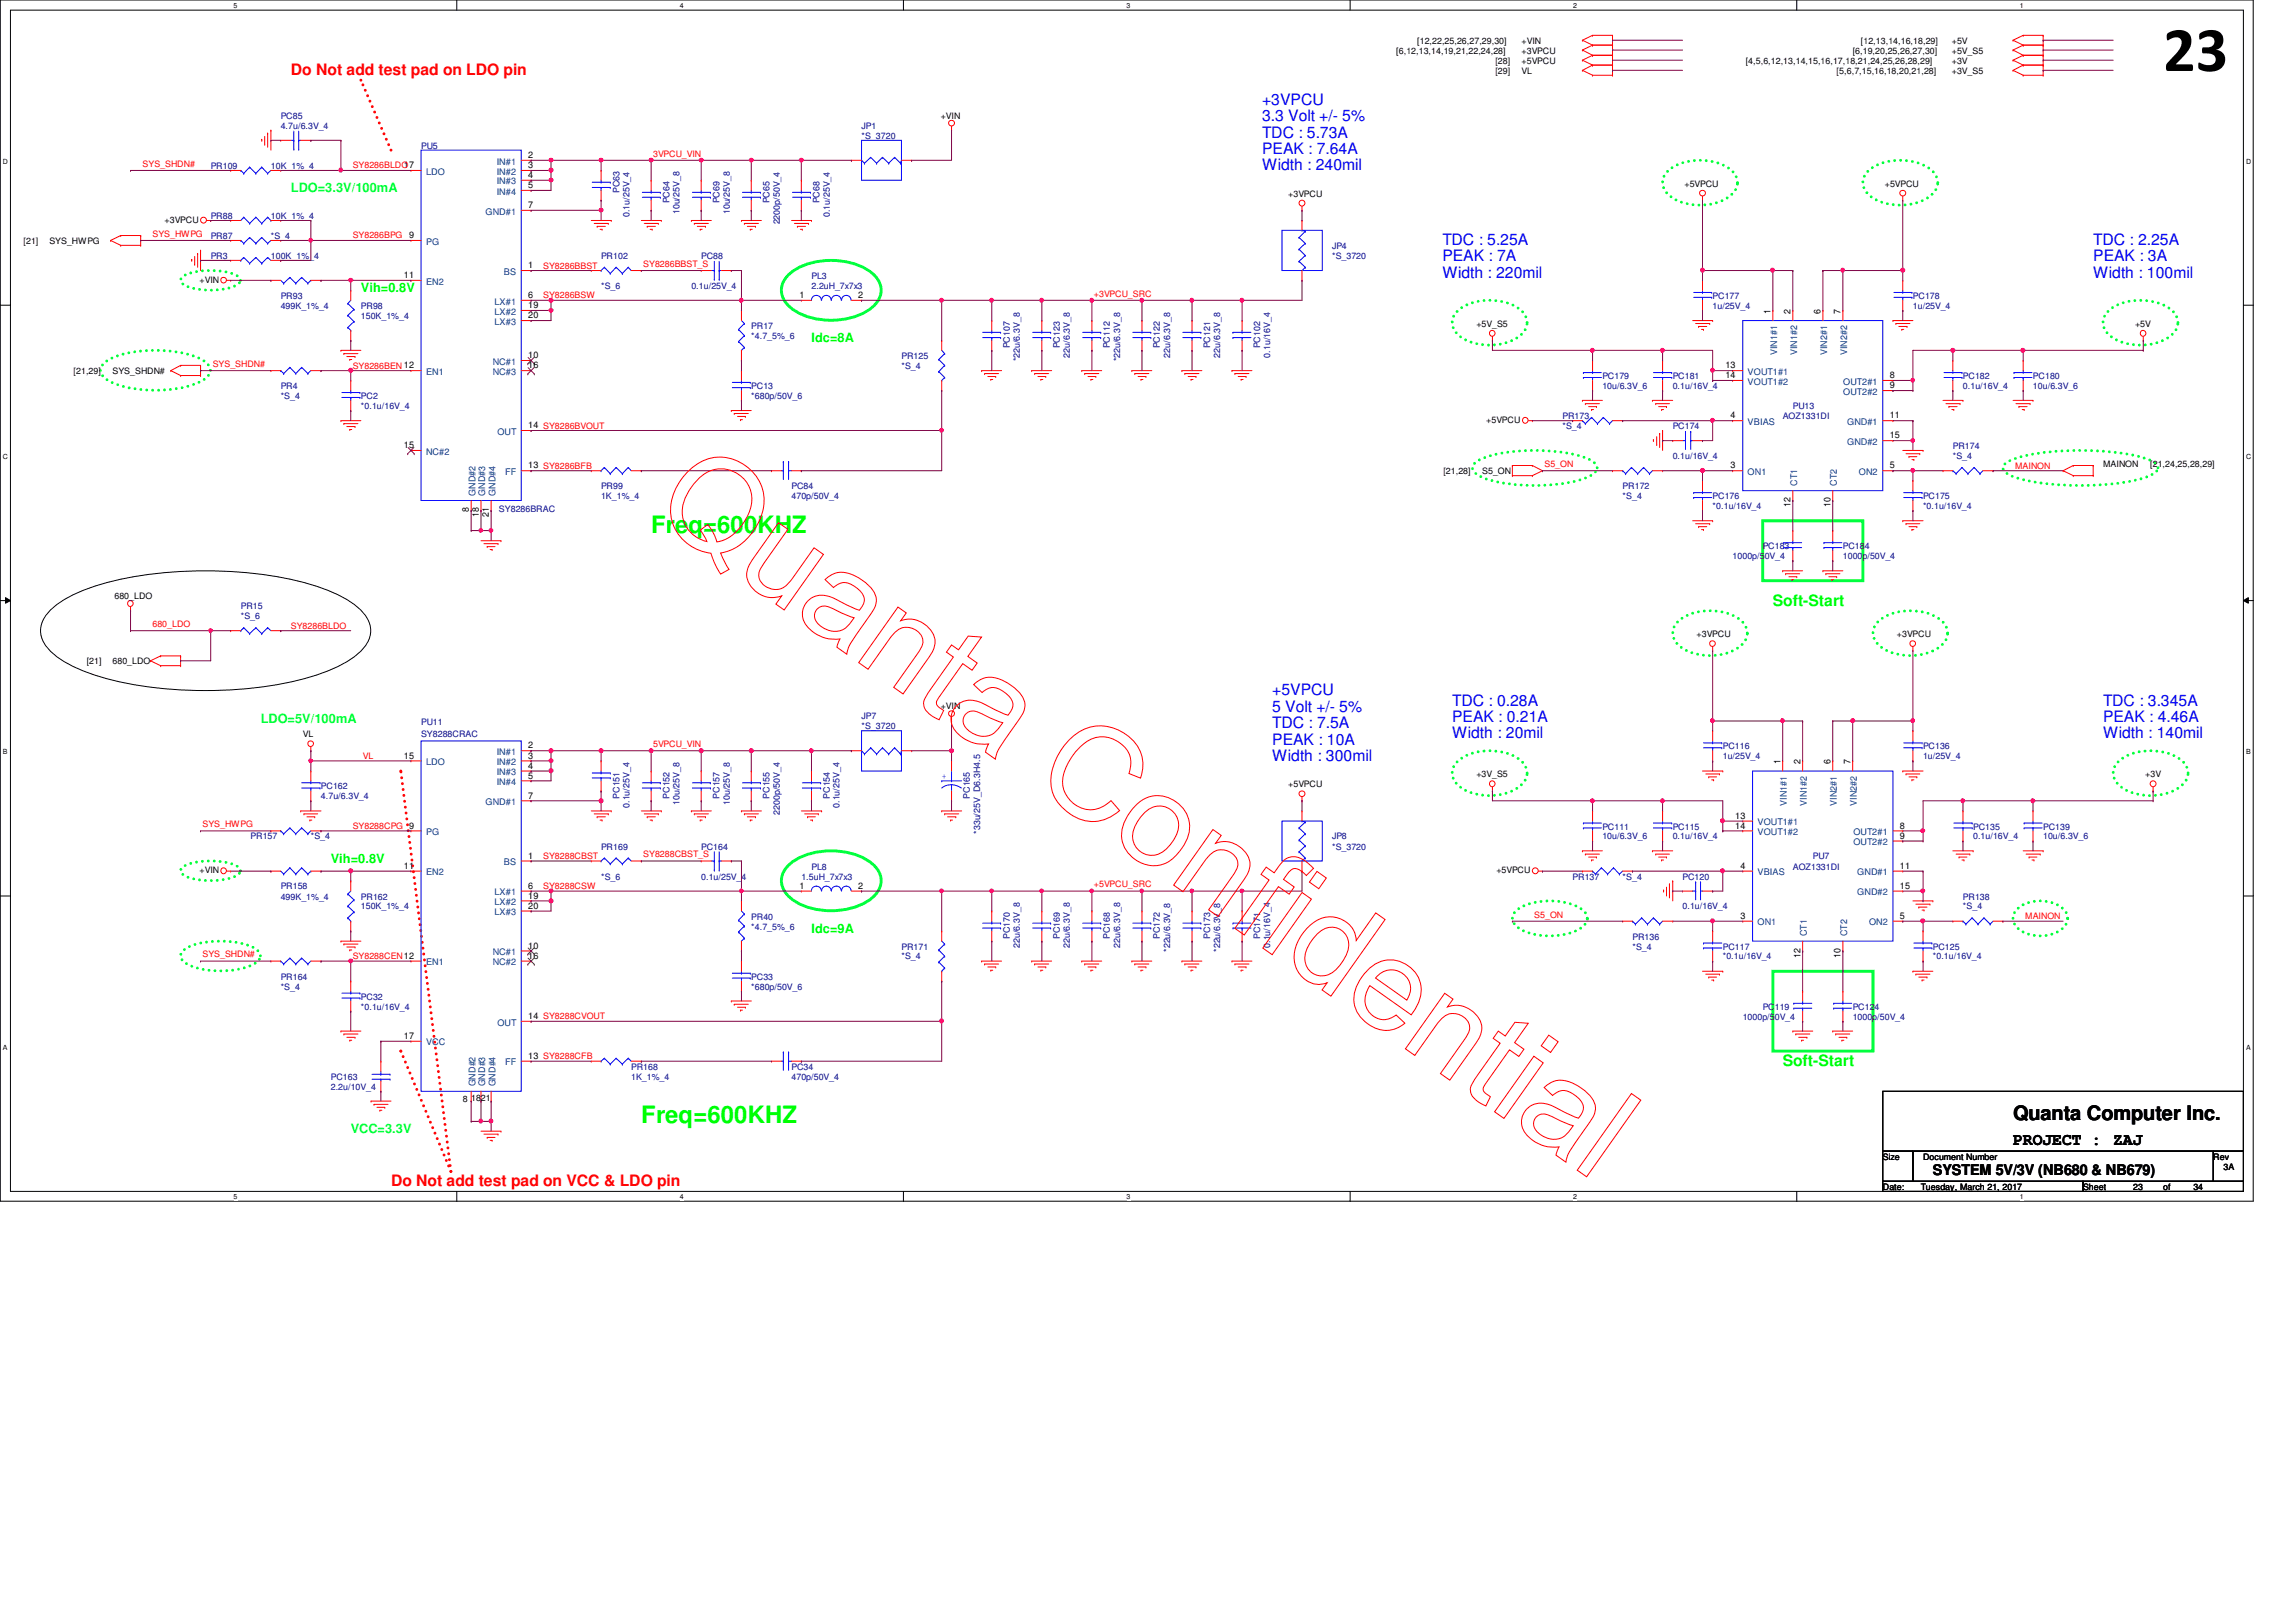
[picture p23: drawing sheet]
<svg xmlns="http://www.w3.org/2000/svg" width="297mm" height="210mm" viewBox="0 0 297 210" stroke-linecap="round" stroke-linejoin="round" font-family="sans-serif">
<defs><g id="words">
<text font-size="8.3" x="279.9" y="9.2">23</text>
<g font-size="3.1" fill="#0f0">
<text x="84.2" y="69">Freq=600KHZ</text>
<text x="83" y="145.4">Freq=600KHZ</text>
</g>
<text font-size="2.6" x="260.4" y="144.9">Quanta Computer Inc.</text>
<text font-size="2.2" x="260.4" y="148.2">PROJECT : ZAJ</text>
<g font-size="2" fill="#f00">
<text x="37.6" y="9.7">Do Not add test pad on LDO pin</text>
<text x="50.6" y="153.5">Do Not add test pad on VCC &amp; LDO pin</text>
</g>
<g font-size="2" fill="#00f">
<text x="163.3" y="13.6">+3VPCU</text>
<text x="163.3" y="15.7">3.3 Volt +/- 5%</text>
<text x="163.3" y="17.8">TDC : 5.73A</text>
<text x="163.3" y="19.9">PEAK : 7.64A</text>
<text x="163.3" y="22.1">Width : 240mil</text>
<text x="186.6" y="31.7">TDC : 5.25A</text>
<text x="186.6" y="33.8">PEAK : 7A</text>
<text x="186.6" y="35.9">Width : 220mil</text>
<text x="270.8" y="31.7">TDC : 2.25A</text>
<text x="270.8" y="33.8">PEAK : 3A</text>
<text x="270.8" y="35.9">Width : 100mil</text>
<text x="164.6" y="90">+5VPCU</text>
<text x="164.6" y="92.1">5 Volt +/- 5%</text>
<text x="164.6" y="94.2">TDC : 7.5A</text>
<text x="187.9" y="91.3">TDC : 0.28A</text>
<text x="187.9" y="93.4">PEAK : 0.21A</text>
<text x="187.9" y="95.5">Width : 20mil</text>
<text x="272.1" y="91.3">TDC : 3.345A</text>
<text x="272.1" y="93.4">PEAK : 4.46A</text>
<text x="272.1" y="95.5">Width : 140mil</text>
<text x="164.6" y="96.4">PEAK : 10A</text>
<text x="164.6" y="98.5">Width : 300mil</text>
</g>
<g font-size="2" fill="#0f0">
<text x="229.4" y="78.4">Soft-Start</text>
<text x="230.6" y="137.9">Soft-Start</text>
</g>
<text font-size="1.9" x="250.1" y="152.1">SYSTEM 5V/3V (NB680 &amp; NB679)</text>
<g font-size="1.7" fill="#00ff40">
<text x="37.6" y="24.8">LDO=3.3V/100mA</text>
<text x="33.7" y="93.5">LDO=5V/100mA</text>
<text x="45.4" y="146.6">VCC=3.3V</text>
</g>
<g font-size="1.7" fill="#0f0">
<text x="46.7" y="37.8">Vih=0.8V</text>
<text x="105" y="44.3">Idc=8A</text>
<text x="42.8" y="111.6">Vih=0.8V</text>
<text x="105" y="120.7">Idc=9A</text>
</g>
<g font-size="1.2">
<text x="52.2" y="21.8">17</text>
<text x="68.3" y="20.4">2</text>
<text x="68.3" y="21.8">3</text>
<text x="68.3" y="23">4</text>
<text x="68.3" y="26.9">7</text>
<text x="68.3" y="24.3">5</text>
<text x="52.2" y="36">11</text>
<text x="52.9" y="30.8">9</text>
<text x="68.3" y="34.7">1</text>
<text x="68.3" y="38.6">6</text>
<text x="68.3" y="39.9">19</text>
<text x="68.3" y="41.2">20</text>
<text x="103.4" y="38.6">1</text>
<text x="111" y="38.6">2</text>
<text x="229.1" y="40.6" transform="rotate(-90 229.1 40.6)">1</text>
<text x="231.6" y="40.6" transform="rotate(-90 231.6 40.6)">2</text>
<text x="235.5" y="40.6" transform="rotate(-90 235.5 40.6)">6</text>
<text x="238.1" y="40.6" transform="rotate(-90 238.1 40.6)">7</text>
<text x="68.3" y="46.4">10</text>
<text x="68.3" y="47.7">16</text>
<text x="223.2" y="47.7">13</text>
<text x="223.2" y="48.9">14</text>
<text x="244.5" y="50.2">9</text>
<text x="244.5" y="48.9">8</text>
<text x="52.2" y="58">15</text>
<text x="68.3" y="55.4">14 SY8286BVOUT</text>
<text x="223.9" y="54.1">4</text>
<text x="244.5" y="54.1">11</text>
<text x="244.5" y="56.7">15</text>
<text x="68.3" y="60.6">13 SY8286BFB</text>
<text x="223.9" y="60.6">3</text>
<text x="231.6" y="65.7" transform="rotate(-90 231.6 65.7)">12</text>
<text x="236.8" y="65.7" transform="rotate(-90 236.8 65.7)">10</text>
<text x="244.5" y="60.6">5</text>
<text x="60.7" y="66.3" transform="rotate(-90 60.7 66.3)">8</text>
<text x="61.9" y="66.9" transform="rotate(-90 61.9 66.9)">18</text>
<text x="63.2" y="66.9" transform="rotate(-90 63.2 66.9)">21</text>
<text x="52.2" y="98.2">15</text>
<text x="68.3" y="100.8">5</text>
<text x="68.3" y="98.2">3</text>
<text x="68.3" y="96.9">2</text>
<text x="68.3" y="99.5">4</text>
<text x="230.3" y="98.9" transform="rotate(-90 230.3 98.9)">1</text>
<text x="232.9" y="98.9" transform="rotate(-90 232.9 98.9)">2</text>
<text x="236.8" y="98.9" transform="rotate(-90 236.8 98.9)">6</text>
<text x="239.4" y="98.9" transform="rotate(-90 239.4 98.9)">7</text>
<text x="68.3" y="103.3">7</text>
<text x="224.5" y="107.2">14</text>
<text x="224.5" y="106">13</text>
<text x="245.8" y="107.2">8</text>
<text x="52.2" y="112.4">11</text>
<text x="68.3" y="111.1">1</text>
<text x="225.2" y="112.4">4</text>
<text x="245.8" y="112.4">11</text>
<text x="245.8" y="108.5">9</text>
<text x="68.3" y="117.6">20</text>
<text x="68.3" y="115">6</text>
<text x="68.3" y="116.3">19</text>
<text x="103.4" y="115">1</text>
<text x="111" y="115">2</text>
<text x="225.2" y="118.9">3</text>
<text x="245.8" y="118.9">5</text>
<text x="245.8" y="115">15</text>
<text x="68.3" y="124.1">16</text>
<text x="68.3" y="122.8">10</text>
<text x="232.9" y="124" transform="rotate(-90 232.9 124)">12</text>
<text x="238.1" y="124" transform="rotate(-90 238.1 124)">10</text>
<text x="68.3" y="131.9">14 SY8288CVOUT</text>
<text x="52.2" y="134.5">17</text>
<text x="68.3" y="137">13 SY8288CFB</text>
</g>
<g font-size="1.2" fill="#004080">
<text x="55.1" y="22.6">LDO</text>
<text x="64.3" y="21.3">IN#1</text>
<text x="64.3" y="22.6">IN#2</text>
<text x="64.3" y="23.9">IN#3</text>
<text x="62.8" y="27.8">GND#1</text>
<text x="64.3" y="25.2">IN#4</text>
<text x="55.1" y="31.7">PG</text>
<text x="65.2" y="35.6">BS</text>
<text x="55.1" y="36.8">EN2</text>
<text x="64" y="39.4">LX#1</text>
<text x="64" y="40.7">LX#2</text>
<text x="63.8" y="47.2">NC#1</text>
<text x="64" y="42">LX#3</text>
<text x="229.9" y="46" transform="rotate(-90 229.9 46)">VIN1#1</text>
<text x="232.5" y="46" transform="rotate(-90 232.5 46)">VIN1#2</text>
<text x="236.4" y="46" transform="rotate(-90 236.4 46)">VIN2#1</text>
<text x="239" y="46" transform="rotate(-90 239 46)">VIN2#2</text>
<text x="55.1" y="48.5">EN1</text>
<text x="63.8" y="48.5">NC#3</text>
<text x="226.1" y="49.8">VOUT1#2</text>
<text x="226.1" y="48.5">VOUT1#1</text>
<text x="238.5" y="51.1">OUT2#2</text>
<text x="238.5" y="49.8">OUT2#1</text>
<text x="55.1" y="58.8">NC#2</text>
<text x="64.3" y="56.3">OUT</text>
<text x="226.1" y="55">VBIAS</text>
<text x="239" y="55">GND#1</text>
<text x="239" y="57.6">GND#2</text>
<text x="61.5" y="64.1" transform="rotate(-90 61.5 64.1)">GND#2</text>
<text x="62.8" y="64.1" transform="rotate(-90 62.8 64.1)">GND#3</text>
<text x="64.1" y="64.1" transform="rotate(-90 64.1 64.1)">GND#4</text>
<text x="65.4" y="61.5">FF</text>
<text x="226.1" y="61.5">ON1</text>
<text x="232.5" y="62.9" transform="rotate(-90 232.5 62.9)">CT1</text>
<text x="237.7" y="62.9" transform="rotate(-90 237.7 62.9)">CT2</text>
<text x="240.5" y="61.5">ON2</text>
<text x="55.1" y="99">LDO</text>
<text x="64.3" y="101.6">IN#4</text>
<text x="64.3" y="99">IN#2</text>
<text x="64.3" y="97.7">IN#1</text>
<text x="64.3" y="100.3">IN#3</text>
<text x="62.8" y="104.2">GND#1</text>
<text x="227.4" y="106.8">VOUT1#1</text>
<text x="231.2" y="104.3" transform="rotate(-90 231.2 104.3)">VIN1#1</text>
<text x="233.8" y="104.3" transform="rotate(-90 233.8 104.3)">VIN1#2</text>
<text x="237.7" y="104.3" transform="rotate(-90 237.7 104.3)">VIN2#1</text>
<text x="240.2" y="104.3" transform="rotate(-90 240.2 104.3)">VIN2#2</text>
<text x="55.1" y="108.1">PG</text>
<text x="55.1" y="113.3">EN2</text>
<text x="65.2" y="112">BS</text>
<text x="227.4" y="108.1">VOUT1#2</text>
<text x="227.4" y="113.3">VBIAS</text>
<text x="239.8" y="109.4">OUT2#2</text>
<text x="239.8" y="108.1">OUT2#1</text>
<text x="240.3" y="113.3">GND#1</text>
<text x="64" y="118.4">LX#3</text>
<text x="64" y="115.9">LX#1</text>
<text x="64" y="117.1">LX#2</text>
<text x="227.4" y="119.8">ON1</text>
<text x="240.3" y="115.9">GND#2</text>
<text x="241.8" y="119.8">ON2</text>
<text x="55.1" y="124.9">EN1</text>
<text x="63.8" y="124.9">NC#2</text>
<text x="63.8" y="123.6">NC#1</text>
<text x="233.8" y="121.2" transform="rotate(-90 233.8 121.2)">CT1</text>
<text x="239" y="121.2" transform="rotate(-90 239 121.2)">CT2</text>
<text x="55.1" y="135.3">VCC</text>
<text x="64.3" y="132.7">OUT</text>
<text x="65.4" y="137.9">FF</text>
<text x="61.5" y="140.6" transform="rotate(-90 61.5 140.6)">GND#2</text>
<text x="62.8" y="140.6" transform="rotate(-90 62.8 140.6)">GND#3</text>
<text x="64.1" y="140.6" transform="rotate(-90 64.1 140.6)">GND#4</text>
</g>
<g font-size="1.1">
<text x="183.3" y="5.7">[12,22,25,26,27,29,30]</text>
<text x="196.8" y="5.7">+VIN</text>
<text x="240.7" y="5.7">[12,13,14,16,18,29]</text>
<text x="252.5" y="5.7">+5V</text>
<text x="180.6" y="6.9">[6,12,13,14,19,21,22,24,28]</text>
<text x="193.5" y="8.3">[28]</text>
<text x="193.5" y="9.5">[29]</text>
<text x="196.8" y="6.9">+3VPCU</text>
<text x="196.8" y="8.3">+5VPCU</text>
<text x="196.8" y="9.5">VL</text>
<text x="225.8" y="8.3">[4,5,6,12,13,14,15,16,17,18,21,24,25,26,28,29]</text>
<text x="237.6" y="9.5">[5,6,7,15,16,18,20,21,28]</text>
<text x="239.7" y="6.9">[6,19,20,25,26,27,30]</text>
<text x="252.5" y="6.9">+5V_S5</text>
<text x="252.5" y="8.3">+3V</text>
<text x="252.5" y="9.5">+3V_S5</text>
<text x="121.7" y="15.4">+VIN</text>
<text x="21.3" y="28.8">+3VPCU</text>
<text x="166.7" y="25.5">+3VPCU</text>
<text x="217.9" y="24.2">+5VPCU</text>
<text x="243.8" y="24.2">+5VPCU</text>
<text x="3" y="31.6">[21]</text>
<text x="6.4" y="31.6">SYS_HWPG</text>
<text x="25.8" y="36.6">+VIN</text>
<text x="191" y="42.3">+5V_S5</text>
<text x="276.2" y="42.3">+5V</text>
<text x="9.5" y="48.4">[21,29]</text>
<text x="14.6" y="48.4">SYS_SHDN#</text>
<text x="192.3" y="54.7">+5VPCU</text>
<text x="186.7" y="61.3">[21,28]</text>
<text x="191.8" y="61.3">S5_ON</text>
<text x="272.1" y="60.5">MAINON</text>
<text x="278.2" y="60.5">[21,24,25,28,29]</text>
<text x="14.8" y="77.6">680_LDO</text>
<text x="219.5" y="82.5">+3VPCU</text>
<text x="245.4" y="82.5">+3VPCU</text>
<text x="11.2" y="86">[21]</text>
<text x="14.6" y="86">680_LDO</text>
<text x="39.2" y="95.4">VL</text>
<text x="121.7" y="91.8">+VIN</text>
<text x="166.7" y="101.9">+5VPCU</text>
<text x="191" y="100.6">+3V_S5</text>
<text x="277.5" y="100.6">+3V</text>
<text x="25.8" y="113">+VIN</text>
<text x="193.6" y="113">+5VPCU</text>
<text x="59.9" y="142.6">8</text>
<text x="61" y="142.5">1821</text>
<text x="243.6" y="150.1">Size</text>
<text x="243.6" y="154">Date:</text>
<text x="248.5" y="154">Tuesday, March 21, 2017</text>
<text x="248.8" y="150.1">Document Number</text>
<text x="269.5" y="154">Sheet</text>
<text x="276" y="154">23</text>
<text x="279.9" y="154">of</text>
<text x="283.8" y="154">34</text>
<text x="286.3" y="150.1">Rev</text>
<text x="287.7" y="151.4">3A</text>
</g>
<g font-size="1.1" fill="#000080">
<text x="36.3" y="15.4">PC85</text>
<text x="36.3" y="16.7">4.7u/6.3V_4</text>
<text x="111.5" y="16.7">JP1</text>
<text x="111.5" y="17.9">*S_3720</text>
<text x="27.3" y="21.8">PR109</text>
<text x="35" y="21.8">10K_1%_4</text>
<text x="54.5" y="19.3">PU5</text>
<text x="27.3" y="28.3">PR88</text>
<text x="35" y="28.3">10K_1%_4</text>
<text x="80.1" y="25" transform="rotate(-90 80.1 25)">PC63</text>
<text x="81.4" y="28.1" transform="rotate(-90 81.4 28.1)">0.1u/25V_4</text>
<text x="86.6" y="26.3" transform="rotate(-90 86.6 26.3)">PC64</text>
<text x="87.9" y="27.7" transform="rotate(-90 87.9 27.7)">10u/25V_8</text>
<text x="93.1" y="26.3" transform="rotate(-90 93.1 26.3)">PC69</text>
<text x="94.4" y="27.7" transform="rotate(-90 94.4 27.7)">10u/25V_8</text>
<text x="99.6" y="26.3" transform="rotate(-90 99.6 26.3)">PC65</text>
<text x="100.9" y="29" transform="rotate(-90 100.9 29)">2200p/50V_4</text>
<text x="106" y="26.3" transform="rotate(-90 106 26.3)">PC68</text>
<text x="107.4" y="28.1" transform="rotate(-90 107.4 28.1)">0.1u/25V_4</text>
<text x="27.3" y="30.9">PR87</text>
<text x="27.3" y="33.5">PR3</text>
<text x="35" y="30.9">*S_4</text>
<text x="35" y="33.5">100K_1%_4</text>
<text x="77.8" y="33.5">PR102</text>
<text x="90.7" y="33.5">PC88</text>
<text x="172.3" y="32.2">JP4</text>
<text x="172.3" y="33.5">*S_3720</text>
<text x="36.3" y="38.7">PR93</text>
<text x="36.3" y="40">499K_1%_4</text>
<text x="46.7" y="40">PR98</text>
<text x="46.7" y="41.3">150K_1%_4</text>
<text x="77.8" y="37.4">*S_6</text>
<text x="89.4" y="37.4">0.1u/25V_4</text>
<text x="105" y="36.1">PL3</text>
<text x="105" y="37.4">2.2uH_7x7x3</text>
<text x="221.6" y="38.7">PC177</text>
<text x="221.6" y="40">1u/25V_4</text>
<text x="247.5" y="38.7">PC178</text>
<text x="247.5" y="40">1u/25V_4</text>
<text x="97.2" y="42.6">PR17</text>
<text x="97.2" y="43.9">*4.7_5%_6</text>
<text x="116.6" y="46.4">PR125</text>
<text x="116.6" y="47.8">*S_4</text>
<text x="130.6" y="45.1" transform="rotate(-90 130.6 45.1)">PC107</text>
<text x="131.9" y="46.8" transform="rotate(-90 131.9 46.8)">*22u/6.3V_8</text>
<text x="137.1" y="45.1" transform="rotate(-90 137.1 45.1)">PC123</text>
<text x="138.4" y="46.3" transform="rotate(-90 138.4 46.3)">22u/6.3V_8</text>
<text x="143.6" y="45.1" transform="rotate(-90 143.6 45.1)">PC112</text>
<text x="144.9" y="46.8" transform="rotate(-90 144.9 46.8)">*22u/6.3V_8</text>
<text x="150.1" y="45.1" transform="rotate(-90 150.1 45.1)">PC122</text>
<text x="151.4" y="46.3" transform="rotate(-90 151.4 46.3)">22u/6.3V_8</text>
<text x="156.5" y="45.1" transform="rotate(-90 156.5 45.1)">PC121</text>
<text x="157.9" y="46.3" transform="rotate(-90 157.9 46.3)">22u/6.3V_8</text>
<text x="163" y="45.1" transform="rotate(-90 163 45.1)">PC102</text>
<text x="164.3" y="46.3" transform="rotate(-90 164.3 46.3)">0.1u/16V_4</text>
<text x="36.3" y="50.3">PR4</text>
<text x="36.3" y="51.6">*S_4</text>
<text x="46.7" y="51.6">PC2</text>
<text x="46.7" y="52.9">*0.1u/16V_4</text>
<text x="97.2" y="50.3">PC13</text>
<text x="97.2" y="51.6">*680p/50V_6</text>
<text x="207.3" y="49.1">PC179</text>
<text x="207.3" y="50.3">10u/6.3V_6</text>
<text x="216.4" y="49.1">PC181</text>
<text x="216.4" y="50.3">0.1u/16V_4</text>
<text x="231.9" y="52.9">PU13</text>
<text x="254" y="49.1">PC182</text>
<text x="254" y="50.3">0.1u/16V_4</text>
<text x="263" y="49.1">PC180</text>
<text x="263" y="50.3">10u/6.3V_6</text>
<text x="202.1" y="54.2">PR173</text>
<text x="202.1" y="55.5">*S_4</text>
<text x="216.4" y="55.5">PC174</text>
<text x="216.4" y="59.4">0.1u/16V_4</text>
<text x="230.6" y="54.2">AOZ1331DI</text>
<text x="252.6" y="58.1">PR174</text>
<text x="252.6" y="59.4">*S_4</text>
<text x="77.8" y="63.3">PR99</text>
<text x="77.8" y="64.6">1K_1%_4</text>
<text x="102.4" y="63.3">PC84</text>
<text x="102.4" y="64.6">470p/50V_4</text>
<text x="209.9" y="63.3">PR172</text>
<text x="209.9" y="64.6">*S_4</text>
<text x="221.6" y="64.6">PC176</text>
<text x="221.6" y="65.9">*0.1u/16V_4</text>
<text x="248.8" y="64.6">PC175</text>
<text x="248.8" y="65.9">*0.1u/16V_4</text>
<text x="64.6" y="66.3">SY8286BRAC</text>
<text x="228" y="71.1">PC183</text>
<text x="238.4" y="71.1">PC184</text>
<text x="224.2" y="72.3">1000p/50V_4</text>
<text x="238.4" y="72.3">1000p/50V_4</text>
<text x="31.2" y="78.8">PR15</text>
<text x="31.2" y="80.1">*S_6</text>
<text x="54.5" y="93.9">PU11</text>
<text x="54.5" y="95.4">SY8288CRAC</text>
<text x="111.5" y="93.1">JP7</text>
<text x="111.5" y="94.4">*S_3720</text>
<text x="222.9" y="97">PC116</text>
<text x="222.9" y="98.3">1u/25V_4</text>
<text x="248.8" y="97">PC136</text>
<text x="248.8" y="98.3">1u/25V_4</text>
<text x="41.5" y="102.2">PC162</text>
<text x="41.5" y="103.5">4.7u/6.3V_4</text>
<text x="80.1" y="103.4" transform="rotate(-90 80.1 103.4)">PC151</text>
<text x="81.4" y="104.6" transform="rotate(-90 81.4 104.6)">0.1u/25V_4</text>
<text x="86.6" y="103.4" transform="rotate(-90 86.6 103.4)">PC152</text>
<text x="87.9" y="104.2" transform="rotate(-90 87.9 104.2)">10u/25V_8</text>
<text x="93.1" y="103.4" transform="rotate(-90 93.1 103.4)">PC157</text>
<text x="94.4" y="104.2" transform="rotate(-90 94.4 104.2)">10u/25V_8</text>
<text x="99.6" y="103.4" transform="rotate(-90 99.6 103.4)">PC155</text>
<text x="100.9" y="105.5" transform="rotate(-90 100.9 105.5)">2200p/50V_4</text>
<text x="107.4" y="103.4" transform="rotate(-90 107.4 103.4)">PC154</text>
<text x="108.6" y="104.6" transform="rotate(-90 108.6 104.6)">0.1u/25V_4</text>
<text x="125.5" y="103.4" transform="rotate(-90 125.5 103.4)">PC165</text>
<text x="126.8" y="107.9" transform="rotate(-90 126.8 107.9)">*33u/25V_D6.3H4.5</text>
<text x="207.3" y="107.4">PC111</text>
<text x="216.4" y="107.4">PC115</text>
<text x="255.3" y="107.4">PC135</text>
<text x="264.3" y="107.4">PC139</text>
<text x="32.4" y="108.6">PR157</text>
<text x="40.2" y="108.6">*S_4</text>
<text x="77.8" y="109.9">PR169</text>
<text x="77.8" y="113.8">*S_6</text>
<text x="90.7" y="109.9">PC164</text>
<text x="90.7" y="113.8">0.1u/25V_4</text>
<text x="103.7" y="113.8">1.5uH_7x7x3</text>
<text x="105" y="112.5">PL8</text>
<text x="172.3" y="108.6">JP8</text>
<text x="172.3" y="109.9">*S_3720</text>
<text x="203.5" y="113.8">PR137</text>
<text x="207.3" y="108.6">10u/6.3V_6</text>
<text x="209.9" y="113.8">*S_4</text>
<text x="216.4" y="108.6">0.1u/16V_4</text>
<text x="217.7" y="113.8">PC120</text>
<text x="231.9" y="112.5">AOZ1331DI</text>
<text x="234.5" y="111.2">PU7</text>
<text x="255.3" y="108.6">0.1u/16V_4</text>
<text x="264.3" y="108.6">10u/6.3V_6</text>
<text x="36.3" y="115.1">PR158</text>
<text x="36.3" y="116.4">499K_1%_4</text>
<text x="46.7" y="116.4">PR162</text>
<text x="46.7" y="117.7">150K_1%_4</text>
<text x="97.2" y="119">PR40</text>
<text x="217.7" y="117.7">0.1u/16V_4</text>
<text x="254" y="116.4">PR138</text>
<text x="254" y="117.7">*S_4</text>
<text x="97.2" y="120.3">*4.7_5%_6</text>
<text x="116.6" y="122.9">PR171</text>
<text x="116.6" y="124.2">*S_4</text>
<text x="130.6" y="121.5" transform="rotate(-90 130.6 121.5)">PC170</text>
<text x="131.9" y="122.7" transform="rotate(-90 131.9 122.7)">22u/6.3V_8</text>
<text x="137.1" y="121.5" transform="rotate(-90 137.1 121.5)">PC169</text>
<text x="138.4" y="122.7" transform="rotate(-90 138.4 122.7)">22u/6.3V_8</text>
<text x="143.6" y="121.5" transform="rotate(-90 143.6 121.5)">PC168</text>
<text x="144.9" y="122.7" transform="rotate(-90 144.9 122.7)">22u/6.3V_8</text>
<text x="150.1" y="121.5" transform="rotate(-90 150.1 121.5)">PC172</text>
<text x="151.4" y="123.2" transform="rotate(-90 151.4 123.2)">*22u/6.3V_8</text>
<text x="156.5" y="121.5" transform="rotate(-90 156.5 121.5)">PC173</text>
<text x="157.9" y="123.2" transform="rotate(-90 157.9 123.2)">*22u/6.3V_8</text>
<text x="163" y="121.5" transform="rotate(-90 163 121.5)">PC171</text>
<text x="164.3" y="122.7" transform="rotate(-90 164.3 122.7)">0.1u/16V_4</text>
<text x="211.2" y="121.6">PR136</text>
<text x="211.2" y="122.9">*S_4</text>
<text x="222.9" y="122.9">PC117</text>
<text x="222.9" y="124.2">*0.1u/16V_4</text>
<text x="250.1" y="122.9">PC125</text>
<text x="250.1" y="124.2">*0.1u/16V_4</text>
<text x="36.3" y="126.8">PR164</text>
<text x="36.3" y="128.1">*S_4</text>
<text x="46.7" y="129.4">PC32</text>
<text x="46.7" y="130.6">*0.1u/16V_4</text>
<text x="97.2" y="126.8">PC33</text>
<text x="97.2" y="128.1">*680p/50V_6</text>
<text x="225.5" y="132">1000p/50V_4</text>
<text x="228" y="130.6">PC119</text>
<text x="239.7" y="130.6">PC124</text>
<text x="239.7" y="132">1000p/50V_4</text>
<text x="42.8" y="139.7">PC163</text>
<text x="42.8" y="141">2.2u/10V_4</text>
<text x="81.7" y="138.4">PR168</text>
<text x="81.7" y="139.7">1K_1%_4</text>
<text x="102.4" y="138.4">PC34</text>
<text x="102.4" y="139.7">470p/50V_4</text>
</g>
<g font-size="1.1" fill="#f00">
<text x="18.5" y="21.6">SYS_SHDN#</text>
<text x="45.6" y="21.8">SY8286BLDO</text>
<text x="84.5" y="20.3">3VPCU_VIN</text>
<text x="19.7" y="30.6">SYS_HWPG</text>
<text x="45.6" y="30.9">SY8286BPG</text>
<text x="70.3" y="34.8">SY8286BBST</text>
<text x="83.2" y="34.5">SY8286BBST_S</text>
<text x="70.3" y="38.6">SY8286BSW</text>
<text x="141.5" y="38.4">+3VPCU_SRC</text>
<text x="27.5" y="47.5">SYS_SHDN#</text>
<text x="45.6" y="47.7">SY8286BEN12</text>
<text x="199.8" y="60.5">S5_ON</text>
<text x="260.7" y="60.7">MAINON</text>
<text x="19.7" y="81.2">680_LDO</text>
<text x="37.6" y="81.4">SY8286BLDO</text>
<text x="46.9" y="98.2">VL</text>
<text x="84.5" y="96.7">5VPCU_VIN</text>
<text x="26.2" y="107.1">SYS_HWPG</text>
<text x="45.6" y="107.3">SY8288CPG 9</text>
<text x="70.3" y="111.2">SY8288CBST</text>
<text x="83.2" y="111">SY8288CBST_S</text>
<text x="70.3" y="115.1">SY8288CSW</text>
<text x="141.5" y="114.9">+5VPCU_SRC</text>
<text x="198.5" y="118.7">S5_ON</text>
<text x="262" y="119">MAINON</text>
<text x="26.2" y="123.9">SYS_SHDN#</text>
<text x="45.6" y="124.1">SY8288CEN12</text>
</g>
<text font-size="1.1" fill="#00f" x="121.8" y="100.8">+</text>
<g font-size=".9">
<text x="30.2" y="1">5</text>
<text x="88" y="1">4</text>
<text x="145.8" y="1">3</text>
<text x="203.5" y="1">2</text>
<text x="261.3" y="1">1</text>
<text x=".4" y="21.2">D</text>
<text x="290.6" y="21.2">D</text>
<text x=".4" y="59.4">C</text>
<text x="290.6" y="59.4">C</text>
<text x=".4" y="97.6">B</text>
<text x="290.6" y="97.6">B</text>
<text x=".4" y="135.8">A</text>
<text x="290.6" y="135.8">A</text>
<text x="30.2" y="155.2">5</text>
<text x="88" y="155.2">4</text>
<text x="145.8" y="155.2">3</text>
<text x="203.5" y="155.2">2</text>
<text x="261.3" y="155.2">1</text>
</g>
</g></defs>
<path d="M0 0h291.5v155.4h-291.5zM1.4 1.3h288.8v152.9h-288.8z" fill="none" stroke="#000" stroke-width=".13"/>
<g fill="#fff">
<path d="M30.2 .2h.5v1h-.5z"/>
<path d="M30.2 154.3h.5v1.1h-.5z"/>
</g>
<path d="M59.1 0v1.3M59.1 154.2v1.3" fill="none" stroke="#000" stroke-width=".13"/>
<g fill="#fff">
<path d="M88 .2h.5v1h-.5z"/>
<path d="M88 154.3h.5v1.1h-.5z"/>
</g>
<path d="M116.9 0v1.3M116.9 154.2v1.3" fill="none" stroke="#000" stroke-width=".13"/>
<g fill="#fff">
<path d="M145.8 .2h.5v1h-.5z"/>
<path d="M145.8 154.3h.5v1.1h-.5z"/>
</g>
<path d="M174.7 0v1.3M174.7 154.2v1.3" fill="none" stroke="#000" stroke-width=".13"/>
<g fill="#fff">
<path d="M203.5 .2h.5v1h-.5z"/>
<path d="M203.5 154.3h.5v1.1h-.5z"/>
</g>
<path d="M232.4 0v1.3M232.4 154.2v1.3" fill="none" stroke="#000" stroke-width=".13"/>
<g fill="#fff">
<path d="M261.3 .2h.5v1h-.5z"/>
<path d="M261.3 154.3h.5v1.1h-.5z"/>
<path d="M.4 20.4h.6v1h-.6z"/>
<path d="M290.6 20.4h.6v1h-.6z"/>
<path d="M.4 58.6h.6v1h-.6z"/>
<path d="M290.6 58.6h.6v1h-.6z"/>
</g>
<path d="M0 39.5h1.4M290.2 39.5h1.3" fill="none" stroke="#000" stroke-width=".13"/>
<g fill="#fff">
<path d="M.4 96.8h.6v1h-.6z"/>
<path d="M290.6 96.8h.6v1h-.6z"/>
</g>
<path d="M0 77.7h1.4M.7 77.3l.7 .4-.7 .4zM290.2 77.7l.7-.4v.8zM290.2 77.7h1.3" fill="none" stroke="#000" stroke-width=".13"/>
<path d="M.7 77.3l.7 .4-.7 .4zM290.2 77.7l.7-.4v.8z" fill="#000"/>
<g fill="#fff">
<path d="M.4 135h.5v1.1h-.5z"/>
<path d="M290.6 135h.5v1.1h-.5z"/>
</g>
<path d="M0 116h1.4M290.2 116h1.3" fill="none" stroke="#000" stroke-width=".13"/>
<path d="M215.9 22a7 7 0 0 1 8 0 1.99 1.99 0 0 1 0 3.3 6.9 6.9 0 0 1-8 0 2.01 2.01 0 0 1 0-3.3zM241.8 22a7 7 0 0 1 8.1 0 1.99 1.99 0 0 1 0 3.3 6.9 6.9 0 0 1-8.1 0 2.01 2.01 0 0 1 0-3.3zM188.7 40.1a7 7 0 0 1 8 0 1.99 1.99 0 0 1 0 3.3 6.9 6.9 0 0 1-8 0 2.01 2.01 0 0 1 0-3.3zM190.9 59.8a10.6 10.6 0 0 1 5.1-1.4 22.8 22.8 0 0 1 9.1 .8 1.96 1.96 0 0 1 1.5 1.3 1.97 1.97 0 0 1-1.5 1.4 23.2 23.2 0 0 1-13.1 0 1.96 1.96 0 0 1-1.5-1.4l.1-.3zM272.9 40.1a7 7 0 0 1 8 0 1.99 1.99 0 0 1 0 3.3 6.9 6.9 0 0 1-8 0 2.01 2.01 0 0 1 0-3.3zM259.2 60.2a4.3 4.3 0 0 1 2.4-1.1 37.3 37.3 0 0 1 15.1 0 4.4 4.4 0 0 1 2.4 1.1l.1 .3-.1 .4a4.3 4.3 0 0 1-2.4 1.1 36.9 36.9 0 0 1-15.1 0 4.2 4.2 0 0 1-2.4-1.1l-.1-.4zM188.7 98.4a7 7 0 0 1 8 0 1.99 1.99 0 0 1 0 3.3 6.9 6.9 0 0 1-8 0 2.01 2.01 0 0 1 0-3.3zM217.2 80.3a7 7 0 0 1 8 0 2.01 2.01 0 0 1 0 3.2 6.9 6.9 0 0 1-8 0 2.01 2.01 0 0 1 0-3.2zM243.1 80.3a7 7 0 0 1 8 0 2.01 2.01 0 0 1 0 3.2 6.9 6.9 0 0 1-8 0 2.01 2.01 0 0 1 0-3.2zM274.2 98.4a7 7 0 0 1 8 0 1.99 1.99 0 0 1 0 3.3 6.9 6.9 0 0 1-8 0 2.01 2.01 0 0 1 0-3.3zM196 118a6.4 6.4 0 0 1 4.5-1.4 6.5 6.5 0 0 1 4.5 1.4 1.2 1.2 0 0 1 0 1.7 6.4 6.4 0 0 1-4.5 1.4 6.3 6.3 0 0 1-4.5-1.4 1.21 1.21 0 0 1 0-1.7zM261.2 117.4a4.8 4.8 0 0 1 5.9 .4 1.62 1.62 0 0 1-.4 2.5 4.9 4.9 0 0 1-5.5 0 1.69 1.69 0 0 1 0-2.9z" fill="none" stroke="#00ff40" stroke-width=".38" stroke-dasharray="0 .8"/>
<path d="M228 67.4h13v7.7h-13zM229.4 125.7h12.9v10.3h-12.9z" fill="none" stroke="#00ff40" stroke-width=".38"/>
<path d="M50.6 19.4l-3.9-9" fill="none" stroke="#f00" stroke-width=".38" stroke-dasharray="0 .8"/>
<circle cx="46.7" cy="10.4" r=".19" fill="#f00" stroke-dasharray="0 .8"/>
<path d="M23.5 36a3.3 3.3 0 0 1 2-.9 9.2 9.2 0 0 1 5.2 .6l.3 .3 .1 .3a1.66 1.66 0 0 1-1.4 1 9 9 0 0 1-5.9-.5l-.3-.2-.1-.3zM13.4 47a9.3 9.3 0 0 1 5.4-1.6 14.4 14.4 0 0 1 7.4 1.2 1.31 1.31 0 0 1 .6 2.2 9.5 9.5 0 0 1-5.4 1.7 14.3 14.3 0 0 1-7.4-1.3 1.31 1.31 0 0 1-.6-2.2z" fill="none" stroke="#00ff40" stroke-width=".38" stroke-dasharray="0 .8"/>
<path d="M6.2 79.3a14.5 14.5 0 0 1 6.8-3.7 53.5 53.5 0 0 1 27.2 0 14.6 14.6 0 0 1 6.8 3.7 3.3 3.3 0 0 1 0 4.6 14.7 14.7 0 0 1-6.8 3.7 53.1 53.1 0 0 1-27.2 0 14.6 14.6 0 0 1-6.8-3.7 3.3 3.3 0 0 1 0-4.6z" fill="none" stroke="#000" stroke-width=".13"/>
<path d="M101.8 35.8a8.2 8.2 0 0 1 6.8-2.1 7.3 7.3 0 0 1 4.7 2.1 2.64 2.64 0 0 1-.6 4.1 9.3 9.3 0 0 1-10.4 0 2.7 2.7 0 0 1-.5-4.1zM101.8 112.2a8.2 8.2 0 0 1 6.8-2 7.3 7.3 0 0 1 4.7 2 2.64 2.64 0 0 1-.6 4.1 9.3 9.3 0 0 1-10.4 0 2.7 2.7 0 0 1-.5-4.1z" fill="none" stroke="#00ff40" stroke-width=".38"/>
<path d="M58.3 151.6l-6.4-15.6" fill="none" stroke="#f00" stroke-width=".38" stroke-dasharray="0 .8"/>
<circle cx="51.9" cy="136" r=".19" fill="#f00" stroke-dasharray="0 .8"/>
<path d="M58.3 151.6l-6.4-51.8" fill="none" stroke="#f00" stroke-width=".38" stroke-dasharray="0 .8"/>
<circle cx="51.9" cy="99.8" r=".19" fill="#f00" stroke-dasharray="0 .8"/>
<path d="M23.5 112.4a3.3 3.3 0 0 1 2-.9 9.2 9.2 0 0 1 5.2 .6l.3 .3 .1 .3a1.66 1.66 0 0 1-1.4 1 9 9 0 0 1-5.9-.5l-.3-.2-.1-.3zM23.8 123a8 8 0 0 1 4.7-1.2 8.1 8.1 0 0 1 4.8 1.2 .89 .89 0 0 1 0 1.4 8 8 0 0 1-4.8 1.2 7.9 7.9 0 0 1-4.7-1.2 .9 .9 0 0 1 0-1.4z" fill="none" stroke="#00ff40" stroke-width=".38" stroke-dasharray="0 .8"/>
<g fill="none" stroke="#f00" stroke-width=".13">
<path d="M33.9 18h.1M33.9 18v.3M34.2 18.7h.1M34.2 17.7v1M34.6 17.2h.1M34.6 17.2v1.8M35 16.8h.1M35 16.8v2.6M36.3 18.2h.1M36.3 18.2h1.3M38.9 18.2h1.3M40.2 18.2h.1"/>
<path d="M123.1 16.8h.1M123.1 16.3v.5M204.7 6.5h.1M204.7 7.8h.1M204.7 5.2h.1M204.7 9.1h.1M204.7 6.5l1.3 .7M204.7 7.8l1.3 .6M204.7 5.2l1.3 .6M204.7 9.1l1.3 .6M206 5.8h.1M206 7.2h.1"/>
<path d="M206 8.4h.1M206 4.6h.1M206 9.7h.1M206 5.8h2.6M206 5.8l-1.3 .7M206 7.2h2.6M206 7.2l-1.3 .6M206 8.4h2.6M206 4.6h2.6M206 9.7h2.6M206 4.6l-1.3 .6M206 8.4l-1.3 .7"/>
<path d="M208.6 7.2h.1M208.6 5.8h.1M208.6 8.4h.1M208.6 4.6h.1M208.6 9.7h.1M208.6 4.6v5.1M260.4 5.2h.1M260.4 6.5h.1M260.4 7.8h.1M260.4 9.1h.1M260.4 5.2l1.3 .6M260.4 6.5l1.3 .7"/>
<path d="M260.4 7.8l1.3 .6M260.4 9.1l1.3 .6M261.7 4.6h.1M261.7 5.8h.1M261.7 7.2h.1M261.7 8.4h.1M261.7 9.7h.1M261.7 5.8h2.6M261.7 7.2h2.6M261.7 8.4h2.6M261.7 4.6h2.6M261.7 4.6l-1.3 .6"/>
<path d="M261.7 5.8l-1.3 .7M261.7 7.2l-1.3 .6M261.7 8.4l-1.3 .7M261.7 9.7h2.6M264.3 5.8h.1M264.3 4.6h.1M264.3 7.2h.1M264.3 8.4h.1M264.3 9.7h.1M264.3 4.6v5.1M14.3 31.1h.1M14.3 31.1l1.3 .6"/>
<path d="M15.6 30.5h.1M15.6 31.7h.1M15.6 30.5h2.6M15.6 30.5l-1.3 .6M15.6 31.7h2.6M18.2 31.7h.1M18.2 30.5h.1M18.2 30.5v1.2M24.8 33.6h.1M24.8 33.6v.2M25.2 34.2h.1M25.2 33.2v1"/>
<path d="M25.6 32.8h.1M25.6 32.8v1.8M25.9 32.4h.1M25.9 32.4v2.6M26.8 28.5h.5M27.3 28.5h.1M29.3 36.3h.5M29.8 36.3h.1M29.8 31.1h.1M29.8 22.1h.1M29.8 28.5h.1M29.8 33.7h.1"/>
<path d="M29.8 28.5h1.4M29.8 31.1h1.4M29.8 22.1h1.4M29.8 33.7h1.4M35 36.3h.1M35 28.5h1.3M35 36.3h1.3M35 31.1h1.3M35 22.1h1.3M35 33.7h1.3M36.3 31.1h.1M36.3 22.1h.1"/>
<path d="M36.3 28.5h.1M36.3 33.7h.1M40.2 36.3h1.3M41.5 36.3h.1M45.4 37.6h.1M45.4 37.6v1.3M53.2 31.1h.1M53.2 22.1h.1M53.2 36.3h.1M53.2 36.3h1.3M53.2 31.1h1.3M53.2 22.1h1.3"/>
<path d="M67.4 35h1.3M67.4 27.2h1.3M67.4 20.7h1.3M67.4 22.1h1.3M67.4 38.9h1.3M67.4 23.3h1.3M67.4 24.6h1.3M68.7 35h.1M68.7 27.2h.1M68.7 20.7h.1M68.7 38.9h.1M68.7 22.1h.1"/>
<path d="M68.7 23.3h.1M68.7 24.6h.1M76.5 35h.1M76.5 28.5h2.6M76.5 35h1.3M76.9 28.9h1.8M77.3 29.3h.1M77.3 29.3h1M77.6 29.7h.3M77.8 22.1h.1M77.8 25.9h.1M77.8 22.1v1.2"/>
<path d="M77.8 24.6v1.3M77.9 29.7h.1M78.7 28.9h.1M79.1 28.5h.1M81.7 35h1.3M83 35h.1M83 28.5h2.6M83.4 28.9h1.8M83.7 29.3h.1M83.7 29.3h1.1M84.1 29.7h.3M84.2 23.3h.1"/>
<path d="M84.2 27.2h.1M84.2 23.3v1.3M84.2 25.9v1.3M84.4 29.7h.1M85.2 28.9h.1M85.6 28.5h.1M89.4 28.5h.1M89.4 28.5h2.6M89.8 28.9h.1M89.8 28.9h1.8M90.2 29.3h1.1M90.6 29.7h.1"/>
<path d="M90.6 29.7h.2M90.7 35h.1M90.7 23.3h.1M90.7 27.2h.1M90.7 35h1.3M90.7 23.3v1.3M90.7 25.9v1.3M91.3 29.3h.1M93.3 35h1.3M94.6 35h.1M95.9 28.5h.1M95.9 28.5h2.6"/>
<path d="M96.3 28.9h.1M96.3 28.9h1.8M96.7 29.3h1M97.1 29.7h.1M97.1 29.7h.2M97.2 23.3h.1M97.2 27.2h.1M97.2 23.3v1.3M97.2 25.9v1.3M97.7 29.3h.1M102.4 28.5h2.6M102.8 28.9h1.8"/>
<path d="M103.2 29.3h.1M103.2 29.3h1M103.5 29.7h.3M103.7 23.3h.1M103.7 27.2h.1M103.7 38.9h.1M103.7 38.9h1.3M103.7 23.3v1.3M103.7 25.9v1.3M103.8 29.7h.1M104.6 28.9h.1M105 28.5h.1"/>
<path d="M110.1 20.7h.1M110.1 20.7h1.4M110.1 38.9h1.4M111.5 38.9h.1M116.6 20.7h1.3M117.9 20.7h.1M168.4 27.2h.1M168.4 36.3h.1M168.4 28.5h.1M168.4 26.7v.5M168.4 28.5v1.3M168.4 35v1.3"/>
<path d="M220.3 25.9h.1M220.3 36.3h.1M220.3 25.4v.5M220.3 36.3v1.3M220.3 38.9v1.3M246.2 25.9h.1M246.2 36.3h.1M246.2 25.4v.5M246.2 36.3v1.3M246.2 38.9v1.3M22.1 48h.1M22.1 48l1.3 .6"/>
<path d="M23.4 47.3h.1M23.4 48.6h.1M23.4 47.3h2.5M23.4 47.3l-1.3 .7M23.4 48.6h2.5M25.9 48.6h.1M25.9 47.3h.1M25.9 47.3v1.3M35 48h.1M35 48h1.3M40.2 48h1.3M41.5 48h.1"/>
<path d="M44.1 54.4h.1M44.1 45.3h.1M44.1 54.4h2.6M44.1 45.3h2.6M44.5 54.8h.1M44.5 45.8h.1M44.5 54.8h1.8M44.5 45.8h1.8M44.9 55.2h1M44.9 46.1h1M45.3 55.6h.1M45.3 46.5h.1"/>
<path d="M45.3 55.6h.2M45.3 46.5h.2M45.4 49.2h.1M45.4 53.1h.1M45.4 44.1h.1M45.4 42.8v1.3M45.4 49.2v1.3M45.4 51.8v1.3M45.9 55.2h.1M45.9 46.1h.1M53.2 48h.1M53.2 58.3h.1"/>
<path d="M53.2 58.3h1.3M53.2 48h1.3M67.4 41.5h1.3M67.4 48h1.3M67.4 55.7h1.3M67.4 40.2h1.3M67.4 46.7h1.3M68.7 55.7h.1M68.7 40.2h.1M68.7 41.5h.1M68.7 46.7h.1M68.7 48h.1"/>
<path d="M94.6 53.1h.1M94.6 53.1h2.6M95 53.5h.1M95 53.5h1.8M95.4 53.9h1M95.8 54.3h.1M95.8 54.3h.3M95.9 48h.1M95.9 51.8h.1M95.9 40.2h.1M95.9 46.7h.1M95.9 40.2v1.3"/>
<path d="M95.9 45.3v1.4M95.9 48v1.2M95.9 50.5v1.3M96.4 53.9h.1M121.8 44.1h.1M121.8 50.5h.1M121.8 44.1v1.2M121.8 49.2v1.3M127 48h.1M127 48h2.6M127.4 48.3h.1M127.4 48.3h1.8"/>
<path d="M127.8 48.7h1M128.2 49.1h.1M128.2 49.1h.2M128.3 41.5h.1M128.3 45.3h.1M128.3 41.5v1.3M128.3 44.1v1.2M128.8 48.7h.1M133.5 48h.1M133.5 48h2.6M133.9 48.3h.1M133.9 48.3h1.8"/>
<path d="M134.3 48.7h1M134.7 49.1h.1M134.7 49.1h.2M134.8 41.5h.1M134.8 45.3h.1M134.8 41.5v1.3M134.8 44.1v1.2M135.3 48.7h.1M140 48h.1M140 48h2.5M140.3 48.3h.1M140.3 48.3h1.9"/>
<path d="M140.8 48.7h1M141.1 49.1h.1M141.1 49.1h.3M141.3 41.5h.1M141.3 45.3h.1M141.3 41.5v1.3M141.3 44.1v1.2M141.8 48.7h.1M146.4 48h.1M146.4 48h2.6M146.8 48.3h.1M146.8 48.3h1.8"/>
<path d="M147.2 48.7h1M147.6 49.1h.1M147.6 49.1h.3M147.7 41.5h.1M147.7 45.3h.1M147.7 41.5v1.3M147.7 44.1v1.2M148.2 48.7h.1M152.9 48h.1M152.9 48h2.6M153.3 48.3h.1M153.3 48.3h1.8"/>
<path d="M153.7 48.7h1M154.1 49.1h.1M154.1 49.1h.2M154.2 41.5h.1M154.2 45.3h.1M154.2 41.5v1.3M154.2 44.1v1.2M154.7 48.7h.1M159.4 48h.1M159.4 48h2.6M159.8 48.3h.1M159.8 48.3h1.8"/>
<path d="M160.2 48.7h1M160.6 49.1h.1M160.6 49.1h.2M160.7 41.5h.1M160.7 45.3h.1M160.7 41.5v1.3M160.7 44.1v1.2M161.2 48.7h.1M193.1 44.1h.1M193.1 43.6v.5M197.7 54.4h.5M198.2 54.4h.1"/>
<path d="M203.5 54.4h.1M203.5 54.4h1.2M204.7 51.8h.1M204.7 51.8h2.6M205.1 52.2h.1M205.1 52.2h1.8M205.5 52.6h1M205.9 53h.1M205.9 53h.3M206 46.7h.1M206 50.5h.1M206 46.7v1.3"/>
<path d="M206 49.2v1.3M206.5 52.6h.1M208.6 54.4h1.3M209.9 54.4h.1M213.8 51.8h.1M213.8 51.8h2.6M213.9 56.9h.1M213.9 56.9v.2M214.2 52.2h.1M214.2 52.2h1.8M214.3 57.5h.1M214.3 56.5v1"/>
<path d="M214.6 52.6h1M214.7 56.1h.1M214.7 56.1v1.8M215 53h.1M215 53h.2M215.1 55.7h.1M215.1 46.7h.1M215.1 50.5h.1M215.1 46.7v1.3M215.1 49.2v1.3M215.1 55.7v2.6M215.6 52.6h.1"/>
<path d="M216.4 57h.1M216.4 57h1.3M219 41.5h2.6M219 57h1.3M219.4 41.9h1.8M219.7 42.2h.1M219.7 42.2h1.1M220.1 42.6h.3M220.3 40.2h.1M220.3 57h.1M220.4 42.6h.1M221.2 41.9h.1"/>
<path d="M221.6 41.5h.1M224.2 49.2h.1M224.2 48h.1M224.2 54.4h.1M224.2 54.4h1.3M224.2 48h1.3M224.2 49.2h1.3M229.4 40.2h.1M229.4 40.2v1.3M231.9 40.2h.1M231.9 40.2v1.3M235.8 40.2h.1"/>
<path d="M235.8 40.2v1.3M238.4 40.2h.1M238.4 40.2v1.3M243.6 54.4h1.3M243.6 49.2h1.3M243.6 50.5h1.3M243.6 57h1.3M244.9 41.5h.1M244.9 54.4h.1M244.9 50.5h.1M244.9 49.2h.1M244.9 57h.1"/>
<path d="M244.9 41.5h2.6M245.3 41.9h.1M245.3 41.9h1.8M245.7 42.2h1M246 42.6h.1M246 42.6h.3M246.2 40.2h.1M246.2 58.3h2.6M246.6 58.7h1.8M246.7 42.2h.1M247 59.1h.1M247 59.1h1"/>
<path d="M247.4 59.5h.2M247.6 59.5h.1M248.4 58.7h.1M248.8 58.3h.1M251.4 51.8h2.6M251.8 52.2h1.8M252.1 52.6h.1M252.1 52.6h1.1M252.5 53h.3M252.6 46.7h.1M252.6 50.5h.1M252.6 46.7v1.3"/>
<path d="M252.6 49.2v1.3M252.8 53h.1M253.6 52.2h.1M254 51.8h.1M260.4 51.8h2.6M260.8 52.2h1.8M261.2 52.6h.1M261.2 52.6h1.1M261.6 53h.3M261.7 46.7h.1M261.7 50.5h.1M261.7 46.7v1.3"/>
<path d="M261.7 49.2v1.3M261.9 53h.1M262.6 52.2h.1M263 51.8h.1M277.3 44.1h.1M277.3 43.6v.5M16.9 79h.1M16.9 78.5v.5M61 66.1h.1M61 64.8v1.3M62.2 66.1h.1M62.2 70h2.6"/>
<path d="M62.2 64.8v1.3M62.6 70.4h1.8M63 70.7h.1M63 70.7h1M63.4 71.1h.3M63.5 66.1h.1M63.5 64.8v1.3M63.7 71.1h.1M64.4 70.4h.1M64.8 70h.1M67.4 60.9h1.3M68.7 60.9h.1"/>
<path d="M76.5 60.9h.1M76.5 60.9h1.3M81.7 60.9h1.3M83 60.9h.1M99.8 60.9h.1M99.8 60.9h1.3M102.4 60.9h1.3M103.7 60.9h.1M195.7 60.2h.1M195.7 61.6h.1M195.7 60.2h2.5M195.7 60.2v1.4"/>
<path d="M195.7 61.6h2.5M198.2 60.2h.1M198.2 61.6h.1M198.2 60.2l1.4 .7M199.6 60.9h.1M199.6 60.9l-1.4 .7M208.6 60.9h.1M208.6 60.9h1.3M213.8 60.9h1.3M215.1 60.9h.1M219 67.4h2.6M219.4 67.8h1.8"/>
<path d="M219.7 68.2h.1M219.7 68.2h1.1M220.1 68.5h.3M220.3 62.2h.1M220.3 66.1h.1M220.3 62.2v1.3M220.3 64.8v1.3M220.4 68.5h.1M221.2 67.8h.1M221.6 67.4h.1M224.2 60.9h.1M224.2 60.9h1.3"/>
<path d="M230.6 73.9h.1M230.6 73.9h2.6M231 74.3h.1M231 74.3h1.8M231.4 74.6h1M231.8 75h.1M231.8 75h.3M231.9 68.7h.1M231.9 72.6h.1M231.9 64.8h.1M231.9 63.5v1.3M231.9 68.7v1.3"/>
<path d="M231.9 71.2v1.4M232.4 74.6h.1M235.8 73.9h.1M235.8 73.9h2.6M236.2 74.3h.1M236.2 74.3h1.8M236.6 74.6h1M237 75h.1M237 75h.2M237.1 68.7h.1M237.1 72.6h.1M237.1 64.8h.1"/>
<path d="M237.1 63.5v1.3M237.1 68.7v1.3M237.1 71.2v1.4M237.6 74.6h.1M243.6 60.9h1.3M244.9 60.9h.1M246.2 67.4h.1M246.2 67.4h2.6M246.6 67.8h.1M246.6 67.8h1.8M247 68.2h1M247.4 68.5h.1"/>
<path d="M247.4 68.5h.2M247.5 62.2h.1M247.5 66.1h.1M247.5 62.2v1.3M247.5 64.8v1.3M248 68.2h.1M251.4 60.9h.1M251.4 60.9h1.2M256.5 60.9h1.3M257.8 60.9h.1M266.9 60.9h.1M266.9 60.9l1.3 .7"/>
<path d="M268.2 61.6h.1M268.2 60.2h.1M268.2 60.2h2.6M268.2 61.6h2.6M268.2 60.2l-1.3 .7M270.8 61.6h.1M270.8 60.2h.1M270.8 60.2v1.4M19.5 85.5h.1M19.5 85.5l1.3 .6M20.8 84.9h.1M20.8 86.1h.1"/>
<path d="M20.8 84.9h2.6M20.8 84.9l-1.3 .6M20.8 86.1h2.6M23.4 86.1h.1M23.4 84.9h.1M23.4 84.9v1.2M29.8 81.6h.1M29.8 81.6h1.4M35 81.6h1.3M36.3 81.6h.1M40.2 97.2h.1M40.2 99.8h.1"/>
<path d="M40.2 96.6v.6M40.2 99.8v1.2M53.2 98.5h.1M53.2 98.5h1.3M67.4 99.8h1.3M67.4 98.5h1.3M67.4 97.2h1.3M68.7 98.5h.1M68.7 97.2h.1M68.7 99.8h.1M77.8 98.5h.1M77.8 98.5v1.3"/>
<path d="M84.2 99.8h.1M84.2 99.8v1.2M90.7 99.8h.1M90.7 99.8v1.2M97.2 99.8h.1M97.2 99.8v1.2M105 99.8h.1M105 99.8v1.2M110.1 97.2h.1M110.1 97.2h1.4M116.6 97.2h1.3M117.9 97.2h.1"/>
<path d="M123.1 93.3h.1M123.1 98.5h.1M123.1 92.8v.5M123.1 98.5v1.3M220.3 99.8h2.6M221.6 84.2h.1M221.6 94.6h.1M221.6 98.5h.1M221.6 83.7v.5M221.6 94.6v1.3M221.6 97.2v1.3M222.9 99.8h.1"/>
<path d="M230.6 98.5h.1M230.6 98.5v1.3M233.2 98.5h.1M233.2 98.5v1.3M237.1 98.5h.1M237.1 98.5v1.3M239.7 98.5h.1M239.7 98.5v1.3M246.2 99.8h.1M246.2 99.8h2.6M247.5 84.2h.1M247.5 94.6h.1"/>
<path d="M247.5 98.5h.1M247.5 83.7v.5M247.5 94.6v1.3M247.5 97.2v1.3M29.3 112.7h.5M29.8 112.7h.1M35 107.5h.1M35 112.7h.1M35 112.7h1.3M35 107.5h1.3M38.9 104.9h.1M38.9 104.9h2.6"/>
<path d="M39.3 105.3h.1M39.3 105.3h1.8M39.7 105.7h1M40.1 106.1h.1M40.1 106.1h.2M40.2 103.6h.1M40.2 112.7h1.3M40.2 102.4v1.2M40.2 107.5h1.3M40.7 105.7h.1M41.5 107.5h.1M41.5 112.7h.1"/>
<path d="M45.4 114h.1M45.4 114v1.3M45.4 119.2v1.3M53.2 107.5h.1M53.2 112.7h.1M53.2 112.7h1.3M53.2 107.5h1.3M67.4 116.6h1.3M67.4 103.6h1.3M67.4 101h1.3M67.4 117.9h1.3M67.4 111.4h1.3"/>
<path d="M67.4 115.3h1.3M68.7 103.6h.1M68.7 101h.1M68.7 117.9h.1M68.7 111.4h.1M68.7 115.3h.1M68.7 116.6h.1M76.5 111.4h.1M76.5 104.9h2.6M76.5 111.4h1.3M76.9 105.3h1.8M77.3 105.7h.1"/>
<path d="M77.3 105.7h1M77.6 106.1h.3M77.8 102.4h.1M77.8 101v1.4M77.9 106.1h.1M78.7 105.3h.1M79.1 104.9h.1M81.7 111.4h1.3M83 111.4h.1M83 104.9h2.6M83.4 105.3h1.8M83.7 105.7h.1"/>
<path d="M83.7 105.7h1.1M84.1 106.1h.3M84.2 103.6h.1M84.2 102.4v1.2M84.4 106.1h.1M85.2 105.3h.1M85.6 104.9h.1M89.4 104.9h.1M89.4 104.9h2.6M89.8 105.3h.1M89.8 105.3h1.8M90.2 105.7h1.1"/>
<path d="M90.6 106.1h.1M90.6 106.1h.2M90.7 103.6h.1M90.7 111.4h.1M90.7 111.4h1.3M90.7 102.4v1.2M91.3 105.7h.1M93.3 111.4h1.3M94.6 111.4h.1M95.9 104.9h.1M95.9 116.6h.1M95.9 104.9h2.6"/>
<path d="M95.9 116.6v1.3M96.3 105.3h.1M96.3 105.3h1.8M96.7 105.7h1M97.1 106.1h.1M97.1 106.1h.2M97.2 103.6h.1M97.2 102.4v1.2M97.7 105.7h.1M103.7 115.3h.1M103.7 104.9h2.6M103.7 115.3h1.3"/>
<path d="M104.1 105.3h1.8M104.5 105.7h.1M104.5 105.7h1M104.9 106.1h.2M105 103.6h.1M105 102.4v1.2M105.1 106.1h.1M105.9 105.3h.1M106.3 104.9h.1M110.1 115.3h1.4M111.5 115.3h.1M121.8 104.9h.1"/>
<path d="M121.8 104.9h2.6M122.2 105.3h.1M122.2 105.3h1.8M122.6 105.7h1.1M123 106.1h.1M123 106.1h.2M123.1 103.6h.1M123.1 102.4v1.2M123.7 105.7h.1M128.3 117.9h.1M128.3 117.9v1.3M134.8 117.9h.1"/>
<path d="M134.8 117.9v1.3M141.3 117.9h.1M141.3 117.9v1.3M147.7 117.9h.1M147.7 117.9v1.3M154.2 117.9h.1M154.2 117.9v1.3M160.7 117.9h.1M160.7 117.9v1.3M168.4 103.6h.1M168.4 112.7h.1M168.4 104.9h.1"/>
<path d="M168.4 103.1v.5M168.4 104.9v1.4M168.4 111.4v1.3M193.1 102.4h.1M193.1 101.9v.5M199 112.7h.6M199.6 112.7h.1M204.7 110.1h.1M204.7 112.7h.1M204.7 110.1h2.6M204.7 112.7h1.3M205.1 110.5h.1"/>
<path d="M205.1 110.5h1.8M205.5 110.9h1M205.9 111.3h.1M205.9 111.3h.3M206 104.9h.1M206 108.8h.1M206 104.9v1.4M206 107.5v1.3M206.5 110.9h.1M209.9 119.2h.1M209.9 112.7h1.3M209.9 119.2h1.3"/>
<path d="M211.2 112.7h.1M213.8 110.1h.1M213.8 110.1h2.6M214.2 110.5h.1M214.2 110.5h1.8M214.6 110.9h1M215 111.3h.1M215 111.3h.2M215.1 104.9h.1M215.1 108.8h.1M215.1 104.9v1.4M215.1 107.5v1.3"/>
<path d="M215.1 119.2h1.3M215.2 115.2h.1M215.2 115.2v.2M215.6 115.8h.1M215.6 110.9h.1M215.6 114.8v1M216 114.4h.1M216 114.4v1.8M216.4 114h.1M216.4 119.2h.1M216.4 114v2.6M217.7 115.3h.1"/>
<path d="M217.7 115.3h1.3M220.3 115.3h1.3M220.7 100.2h1.8M221.1 100.5h.1M221.1 100.5h1M221.4 100.9h.3M221.6 115.3h.1M221.7 100.9h.1M222.5 100.2h.1M225.5 107.5h.1M225.5 119.2h.1M225.5 106.3h.1"/>
<path d="M225.5 112.7h.1M225.5 112.7h1.2M225.5 107.5h1.2M225.5 119.2h1.2M225.5 106.3h1.2M244.9 112.7h1.3M244.9 107.5h1.3M244.9 115.3h1.3M244.9 119.2h1.3M244.9 108.8h1.3M246.2 119.2h.1M246.2 112.7h.1"/>
<path d="M246.2 108.8h.1M246.2 107.5h.1M246.2 115.3h.1M246.6 100.2h.1M246.6 100.2h1.8M247 100.5h1M247.4 100.9h.1M247.4 100.9h.2M247.5 116.6h2.6M247.9 117h1.8M248 100.5h.1M248.2 117.4h.1"/>
<path d="M248.2 117.4h1.1M248.7 117.8h.2M248.9 117.8h.1M249.7 117h.1M250.1 116.6h.1M252.6 119.2h.1M252.6 110.1h2.7M252.6 119.2h1.4M253.1 110.5h1.7M253.4 110.9h.1M253.4 110.9h1.1M253.8 111.3h.3"/>
<path d="M254 104.9h.1M254 108.8h.1M254 104.9v1.4M254 107.5v1.3M254.1 111.3h.1M254.8 110.5h.1M255.3 110.1h.1M257.8 119.2h1.3M259.1 119.2h.1M261.7 110.1h2.6M262.1 110.5h1.8M262.5 110.9h.1"/>
<path d="M262.5 110.9h1M262.9 111.3h.2M263 104.9h.1M263 108.8h.1M263 104.9v1.4M263 107.5v1.3M263.1 111.3h.1M263.9 110.5h.1M264.3 110.1h.1M278.5 102.4h.1M278.5 101.9v.5M35 124.4h.1"/>
<path d="M35 124.4h1.3M40.2 124.4h1.3M41.5 124.4h.1M44.1 133.4h.1M44.1 121.8h.1M44.1 133.4h2.6M44.1 121.8h2.6M44.5 133.8h.1M44.5 122.2h.1M44.5 133.8h1.8M44.5 122.2h1.8M44.9 134.2h1"/>
<path d="M44.9 122.6h1M45.3 134.6h.1M45.3 122.9h.1M45.3 134.6h.2M45.3 122.9h.2M45.4 120.5h.1M45.4 127h.1M45.4 130.9h.1M45.4 127v1.3M45.4 129.5v1.4M45.9 134.2h.1M45.9 122.6h.1"/>
<path d="M49.3 137.3h.1M49.3 137.3v1.3M49.3 139.9v1.3M53.2 124.4h.1M53.2 134.7h.1M53.2 124.4h1.3M53.2 134.7h1.3M67.4 124.4h1.3M67.4 137.3h1.3M67.4 123.1h1.3M67.4 132.2h1.3M68.7 137.3h.1"/>
<path d="M68.7 124.4h.1M68.7 123.1h.1M68.7 132.2h.1M76.5 137.3h.1M76.5 137.3h1.3M81.7 137.3h1.3M83 137.3h.1M94.6 129.5h.1M94.6 129.5h2.6M95 130h.1M95 130h1.8M95.4 130.3h1"/>
<path d="M95.8 130.7h.1M95.8 130.7h.3M95.9 124.4h.1M95.9 128.3h.1M95.9 123.1h.1M95.9 121.8v1.3M95.9 124.4v1.3M95.9 127v1.3M96.4 130.3h.1M99.8 137.3h.1M99.8 137.3h1.3M102.4 137.3h1.3"/>
<path d="M103.7 137.3h.1M121.8 120.5h.1M121.8 127h.1M121.8 120.5v1.3M121.8 125.7v1.3M127 124.4h.1M127 124.4h2.6M127.4 124.8h.1M127.4 124.8h1.8M127.8 125.1h1M128.2 125.6h.1M128.2 125.6h.2"/>
<path d="M128.3 121.8h.1M128.3 120.5v1.3M128.8 125.1h.1M133.5 124.4h.1M133.5 124.4h2.6M133.9 124.8h.1M133.9 124.8h1.8M134.3 125.1h1M134.7 125.6h.1M134.7 125.6h.2M134.8 121.8h.1M134.8 120.5v1.3"/>
<path d="M135.3 125.1h.1M140 124.4h.1M140 124.4h2.5M140.3 124.8h.1M140.3 124.8h1.9M140.8 125.1h1M141.1 125.6h.1M141.1 125.6h.3M141.3 121.8h.1M141.3 120.5v1.3M141.8 125.1h.1M146.4 124.4h.1"/>
<path d="M146.4 124.4h2.6M146.8 124.8h.1M146.8 124.8h1.8M147.2 125.1h1M147.6 125.6h.1M147.6 125.6h.3M147.7 121.8h.1M147.7 120.5v1.3M148.2 125.1h.1M152.9 124.4h.1M152.9 124.4h2.6M153.3 124.8h.1"/>
<path d="M153.3 124.8h1.8M153.7 125.1h1M154.1 125.6h.1M154.1 125.6h.2M154.2 121.8h.1M154.2 120.5v1.3M154.7 125.1h.1M159.4 124.4h.1M159.4 124.4h2.6M159.8 124.8h.1M159.8 124.8h1.8M160.2 125.1h1"/>
<path d="M160.6 125.6h.1M160.6 125.6h.2M160.7 121.8h.1M160.7 120.5v1.3M161.2 125.1h.1M220.3 125.7h2.6M220.7 126.1h1.8M221.1 126.4h.1M221.1 126.4h1M221.4 126.8h.3M221.6 120.5h.1M221.6 124.4h.1"/>
<path d="M221.6 120.5v1.3M221.6 123.1v1.3M221.7 126.8h.1M222.5 126.1h.1M222.9 125.7h.1M231.9 133.4h.1M231.9 133.4h2.6M232.3 133.8h.1M232.3 133.8h1.8M232.7 134.2h1.1M233.1 134.6h.1M233.1 134.6h.2"/>
<path d="M233.2 128.3h.1M233.2 132.2h.1M233.2 123.1h.1M233.2 121.8v1.3M233.2 128.3v1.2M233.2 130.9v1.3M233.8 134.2h.1M237.1 133.4h.1M237.1 133.4h2.6M237.5 133.8h.1M237.5 133.8h1.8M237.9 134.2h1"/>
<path d="M238.3 134.6h.1M238.3 134.6h.2M238.4 128.3h.1M238.4 132.2h.1M238.4 123.1h.1M238.4 121.8v1.3M238.4 128.3v1.2M238.4 130.9v1.3M238.9 134.2h.1M247.5 125.7h.1M247.5 125.7h2.6M247.9 126.1h.1"/>
<path d="M247.9 126.1h1.8M248.2 126.4h1.1M248.7 126.8h.1M248.7 126.8h.2M248.8 120.5h.1M248.8 124.4h.1M248.8 120.5v1.3M248.8 123.1v1.3M249.3 126.4h.1M48 142.5h.1M48 142.5h2.6M48.4 142.9h.1"/>
<path d="M48.4 142.9h1.8M48.8 143.3h1M49.1 143.7h.1M49.1 143.7h.3M49.3 141.2h.1M49.8 143.3h.1M61 142.5h.1M61 141.2v1.3M62.2 142.5h.1M62.2 146.4h2.6M62.2 141.2v1.3M62.6 146.8h1.8"/>
<path d="M63 147.2h.1M63 147.2h1M63.4 147.6h.3M63.5 142.5h.1M63.5 141.2v1.3M63.7 147.6h.1M64.4 146.8h.1M64.8 146.4h.1"/>
<circle cx="123.1" cy="15.9" r=".37"/>
<circle cx="26.3" cy="28.5" r=".38"/>
<circle cx="28.9" cy="36.3" r=".37"/>
<circle cx="168.4" cy="26.3" r=".38"/>
<circle cx="220.3" cy="25" r=".37"/>
<circle cx="246.2" cy="25" r=".37"/>
<circle cx="193" cy="43.1" r=".38"/>
<circle cx="197.3" cy="54.4" r=".38"/>
<circle cx="277.2" cy="43.1" r=".38"/>
<circle cx="16.9" cy="78.1" r=".38"/>
<circle cx="40.2" cy="96.2" r=".37"/>
<circle cx="123.1" cy="92.3" r=".37"/>
<circle cx="221.5" cy="83.3" r=".37"/>
<circle cx="247.4" cy="83.3" r=".37"/>
<circle cx="28.9" cy="112.7" r=".38"/>
<circle cx="168.4" cy="102.7" r=".37"/>
<circle cx="193" cy="101.4" r=".38"/>
<circle cx="198.6" cy="112.7" r=".38"/>
<circle cx="278.6" cy="101.4" r=".38"/>
</g>
<path d="M243.6 141.2h46.6v7.8h-46.6zM243.6 149h3.9v3.9h-3.9zM243.6 152.9h25.9v1.3h-25.9zM247.5 149h38.8v3.9h-38.8zM269.5 152.9h20.7v1.3h-20.7zM286.3 149h3.9v3.9h-3.9z" fill="none" stroke="#000" stroke-width=".13"/>
<g fill="none" stroke="#00f" stroke-width=".13">
<path d="M37.6 18.2h.4M38 19.3h.1M38 18.2h.1M38 17v2.3M38.6 18.2h.1M38.6 19.3h.1M38.6 18.2h.3M38.6 17v2.3M54.5 19.4h12.9v45.4h-12.9zM111.5 18.2h5.1v5.1h-5.1zM31.2 31.1h.1M31.2 22.1h.1"/>
<path d="M31.2 33.7h.1M31.2 31.1l.3 .4M31.2 22.1l.3 .3M31.5 31.5h.1M31.5 22.4h.1M31.5 28.1h.1M31.5 33.3h.1M31.5 28.1l.8 .8M31.5 28.1l-.3 .4M31.5 33.3l.8 .8M31.5 33.3l-.3 .4M32.3 30.7h.1"/>
<path d="M32.3 21.6h.1M32.3 28.9h.1M32.3 34.1h.1M32.3 30.7l.8 .8M32.3 30.7l-.8 .8M32.3 21.6l.8 .8M32.3 21.6l-.8 .8M33.1 31.5h.1M33.1 22.4h.1M33.1 28.1h.1M33.1 33.3h.1M33.1 33.3l.8 .8"/>
<path d="M33.1 28.1l-.8 .8M33.1 28.1l.8 .8M33.1 33.3l-.8 .8M33.9 30.7h.1M33.9 21.6h.1M33.9 28.9h.1M33.9 34.1h.1M33.9 30.7l.7 .8M33.9 30.7l-.8 .8M33.9 21.6l.7 .8M33.9 21.6l-.8 .8M34.6 31.5h.1"/>
<path d="M34.6 22.4h.1M34.6 28.1h.1M34.6 33.3h.1M34.6 28.1l-.7 .8M34.6 28.1l.4 .4M34.6 33.3l.4 .4M34.6 33.3l-.7 .8M35 28.5h.1M35 31.1l-.4 .4M35 22.1l-.4 .3M36.3 36.3l.4 .4M36.7 36.7h.1"/>
<path d="M37.5 35.9h.1M37.5 35.9l-.8 .8M37.5 35.9l.8 .8M38.3 36.7h.1M39 35.9h.1M39 35.9l-.7 .8M39 35.9l.8 .8M39.8 36.7h.1M40.2 36.3h.1M40.2 36.3l-.4 .4M45 39.3h.1M45 39.3l.8 .7"/>
<path d="M45.4 38.9l-.4 .4M76.6 24.3h2.3M76.6 23.6h2.3M77.8 35h.1M77.8 23.6h.1M77.8 24.3h.1M77.8 23.3v.3M77.8 24.3v.3M78.2 34.6h.1M78.2 34.6l.7 .8M78.2 34.6l-.4 .4M78.9 35.4h.1"/>
<path d="M78.9 24.3h.1M78.9 23.6h.1M79.7 34.6h.1M79.7 34.6l.8 .8M79.7 34.6l-.8 .8M80.5 35.4h.1M81.3 34.6h.1M81.3 34.6l.4 .4M81.3 34.6l-.8 .8M83.1 25.5h2.3M83.1 24.9h2.3M84.2 24.9h.1"/>
<path d="M84.2 25.5h.1M84.2 24.6v.3M84.2 25.5v.4M85.4 25.5h.1M85.4 24.9h.1M89.6 25.5h2.3M89.6 24.9h2.3M90.7 24.9h.1M90.7 25.5h.1M90.7 24.6v.3M90.7 25.5v.4M91.9 25.5h.1"/>
<path d="M91.9 24.9h.1M92 35h.4M92.4 36.2h.1M92.4 35h.1M92.4 33.8v2.4M93 35h.1M93 36.2h.1M93 35h.3M93 33.8v2.4M96.1 25.5h2.3M96.1 24.9h2.3M97.2 24.9h.1"/>
<path d="M97.2 25.5h.1M97.2 24.6v.3M97.2 25.5v.4M98.4 25.5h.1M98.4 24.9h.1M102.5 25.5h2.4M102.5 24.9h2.4M103.7 24.9h.1M103.7 25.5h.1M103.7 24.6v.3M103.7 25.5v.4M104.9 25.5h.1"/>
<path d="M104.9 24.9h.1M105 38.9a.63 .63 0 0 1 .6-.7 .63 .63 0 0 1 .7 .7M106.3 38.9a.61 .61 0 0 1 .6-.7 .61 .61 0 0 1 .6 .7M107.6 38.9a.63 .63 0 0 1 .6-.7 .63 .63 0 0 1 .6 .7M108.9 38.9a.61 .61 0 0 1 .6-.7 .61 .61 0 0 1 .6 .7M111.5 20.7l.3 .4M111.8 21.1h.1M112.6 20.4h.1M112.6 20.4l-.8 .7M112.6 20.4l.8 .7M113.4 21.1h.1M114.2 20.4h.1"/>
<path d="M114.2 20.4l-.8 .7M114.2 20.4l.8 .7M115 21.1h.1M115.7 20.4h.1M115.7 20.4l-.7 .7M115.7 20.4l.8 .7M116.5 21.1h.1M116.6 20.7h.1M116.6 20.7l-.1 .4M165.9 29.8h5.2v5.2h-5.2zM168.1 33.8h.1M168.1 32.3h.1"/>
<path d="M168.1 30.7h.1M168.1 33.8l.8 .8M168.1 32.3l.8 .8M168.1 30.7l.8 .8M168.4 29.8h.1M168.4 29.8l.5 .1M168.9 34.6h.1M168.9 33.1h.1M168.9 31.5h.1M168.9 29.9h.1M168.9 34.6l-.5 .4M168.9 33.1l-.8 .7"/>
<path d="M168.9 31.5l-.8 .8M168.9 29.9l-.8 .8M219.1 38.5h2.3M219.1 37.8h2.3M220.3 37.8h.1M220.3 38.5h.1M220.3 37.6v.2M220.3 38.5v.4M221.4 38.5h.1M221.4 37.8h.1M245 38.5h2.4M245 37.8h2.4"/>
<path d="M246.2 37.8h.1M246.2 38.5h.1M246.2 37.6v.2M246.2 38.5v.4M247.4 38.5h.1M247.4 37.8h.1M36.3 48h.1M36.3 48l.4 .3M36.7 48.3h.1M37.5 47.5h.1M37.5 47.5l.8 .8M37.5 47.5l-.8 .8"/>
<path d="M38.3 48.3h.1M39 47.5h.1M39 47.5l.8 .8M39 47.5l-.7 .8M39.8 48.3h.1M40.2 48l-.4 .3M44.2 51.4h2.4M44.2 50.8h2.4M45 40.8h.1M45 42.4h.1M45 40.8l.8 .8M45 42.4l.4 .4"/>
<path d="M45.4 50.8h.1M45.4 51.4h.1M45.4 42.8h.1M45.4 50.5v.3M45.4 51.4v.4M45.8 40h.1M45.8 41.6h.1M45.8 40l-.8 .8M45.8 41.6l-.8 .8M46.6 51.4h.1M46.6 50.8h.1M94.7 50.2h2.4"/>
<path d="M94.7 49.5h2.4M95.5 42.6h.1M95.5 44.2h.1M95.5 42.6l.8 .8M95.5 44.2l.8 .8M95.9 49.5h.1M95.9 50.2h.1M95.9 45.3h.1M95.9 49.2v.3M95.9 50.2v.3M95.9 41.5l.4 .4M96.3 41.9h.1"/>
<path d="M96.3 43.4h.1M96.3 45h.1M96.3 41.9l-.8 .7M96.3 43.4l-.8 .8M96.3 45l-.4 .3M97.1 50.2h.1M97.1 49.5h.1M101.3 59.7h.1M101.3 59.7v2.4M102 59.7h.1M102 59.7v2.4M121.5 46.5h.1"/>
<path d="M121.5 48.1h.1M121.5 46.5l.7 .8M121.5 48.1l.7 .8M121.8 49.2h.1M121.8 45.3l.4 .5M122.2 45.8h.1M122.2 47.3h.1M122.2 48.9h.1M122.2 45.8l-.7 .7M122.2 47.3l-.7 .8M122.2 48.9l-.4 .3M127.1 43.7h2.4"/>
<path d="M127.1 43h2.4M128.3 43h.1M128.3 43.7h.1M128.3 42.8v.2M128.3 43.7v.4M129.5 43.7h.1M129.5 43h.1M133.6 43.7h2.3M133.6 43h2.3M134.8 43h.1M134.8 43.7h.1M134.8 42.8v.2"/>
<path d="M134.8 43.7v.4M135.9 43.7h.1M135.9 43h.1M140.1 43.7h2.3M140.1 43h2.3M141.3 43h.1M141.3 43.7h.1M141.3 42.8v.2M141.3 43.7v.4M142.4 43.7h.1M142.4 43h.1M146.6 43.7h2.3"/>
<path d="M146.6 43h2.3M147.7 43h.1M147.7 43.7h.1M147.7 42.8v.2M147.7 43.7v.4M148.9 43.7h.1M148.9 43h.1M153 43.7h2.4M153 43h2.4M154.2 43h.1M154.2 43.7h.1M154.2 42.8v.2"/>
<path d="M154.2 43.7v.4M155.4 43.7h.1M155.4 43h.1M159.5 43.7h.1M159.5 43h.1M159.5 43.7h2.3M159.5 43h2.3M160.7 43h.1M160.7 43.7h.1M160.7 42.8v.2M160.7 43.7v.4M204.7 54.4h.1"/>
<path d="M204.7 54.4l.4 .4M204.8 48.9h.1M204.8 48.2h.1M204.8 48.9h2.4M204.8 48.2h2.4M205.1 54.8h.1M205.9 54h.1M205.9 54l.8 .8M205.9 54l-.8 .8M206 48.2h.1M206 48.9h.1M206 48v.2"/>
<path d="M206 48.9v.3M206.7 54.8h.1M207.4 54h.1M207.4 54l.8 .8M207.4 54l-.7 .8M208.2 54.8h.1M208.6 54.4l-.4 .4M213.9 48.9h2.4M213.9 48.2h2.4M215.1 48.2h.1M215.1 48.9h.1M215.1 48v.2"/>
<path d="M215.1 48.9v.3M216.3 48.9h.1M216.3 48.2h.1M217.7 57h.4M218.1 55.8h.1M218.1 57h.1M218.1 55.8v2.4M218.7 57h.1M218.7 55.8h.1M218.7 57h.3M218.7 55.8v2.4M225.5 41.5h18.1v22h-18.1z"/>
<path d="M251.5 48.9h2.3M251.5 48.2h2.3M252.6 48.2h.1M252.6 48.9h.1M252.6 48v.2M252.6 48.9v.3M253.8 48.9h.1M253.8 48.2h.1M260.6 48.9h.1M260.6 48.2h.1M260.6 48.9h2.3M260.6 48.2h2.3"/>
<path d="M261.7 48.2h.1M261.7 48.9h.1M261.7 48v.2M261.7 48.9v.3M77.8 60.9h.1M78.2 60.5h.1M78.2 60.5l.7 .8M78.2 60.5l-.4 .4M78.9 61.3h.1M79.7 60.5h.1M79.7 60.5l.8 .8M79.7 60.5l-.8 .8"/>
<path d="M80.5 61.3h.1M81.3 60.5h.1M81.3 60.5l.4 .4M81.3 60.5l-.8 .8M101.1 60.9h.2M101.3 60.9h.1M102 60.9h.1M102 60.9h.4M209.9 60.9h.1M209.9 60.9l.4 .4M210.3 61.3h.1M211.1 60.5h.1"/>
<path d="M211.1 60.5l.8 .8M211.1 60.5l-.8 .8M211.9 61.3h.1M212.6 60.5h.1M212.6 60.5l.8 .8M212.6 60.5l-.7 .8M213.4 61.3h.1M213.8 60.9l-.4 .4M219.1 64.4h.1M219.1 63.8h.1M219.1 64.4h2.3M219.1 63.8h2.3"/>
<path d="M220.3 63.8h.1M220.3 64.4h.1M220.3 63.5v.3M220.3 64.4v.4M230.8 70.9h.1M230.8 70.2h.1M230.8 70.9h2.3M230.8 70.2h2.3M231.9 70.2h.1M231.9 70.9h.1M231.9 70v.2M231.9 70.9v.3"/>
<path d="M236 70.9h.1M236 70.2h.1M236 70.9h2.3M236 70.2h2.3M237.1 70.2h.1M237.1 70.9h.1M237.1 70v.2M237.1 70.9v.3M246.3 64.4h2.4M246.3 63.8h2.4M247.5 63.8h.1M247.5 64.4h.1"/>
<path d="M247.5 63.5v.3M247.5 64.4v.4M248.7 64.4h.1M248.7 63.8h.1M252.6 60.9h.1M252.6 60.9l.5 .4M253.1 61.3h.1M253.8 60.5h.1M253.8 60.5l.8 .8M253.8 60.5l-.7 .8M254.6 61.3h.1M255.4 60.5h.1"/>
<path d="M255.4 60.5l.8 .8M255.4 60.5l-.8 .8M256.2 61.3h.1M256.5 60.9l-.3 .4M31.2 81.6h.1M31.5 81.2h.1M31.5 81.2l.8 .8M31.5 81.2l-.3 .4M32.3 82h.1M33.1 81.2h.1M33.1 81.2l.8 .8M33.1 81.2l-.8 .8"/>
<path d="M33.9 82h.1M34.6 81.2h.1M34.6 81.2l.4 .4M34.6 81.2l-.7 .8M54.5 95.9h12.9v45.3h-12.9zM77.8 99.8v.2M111.5 94.6h5.1v5.2h-5.1zM111.5 97.2l.3 .4M111.8 97.6h.1M112.6 96.8h.1M112.6 96.8l-.8 .8M112.6 96.8l.8 .8"/>
<path d="M113.4 97.6h.1M114.2 96.8h.1M114.2 96.8l-.8 .8M114.2 96.8l.8 .8M115 97.6h.1M115.7 96.8h.1M115.7 96.8l-.7 .8M115.7 96.8l.8 .8M116.5 97.6h.1M116.6 97.2h.1M116.6 97.2l-.1 .4M123.1 99.8v1.2"/>
<path d="M220.4 96.8h2.4M220.4 96.1h2.4M221.6 96.1h.1M221.6 96.8h.1M221.6 95.9v.2M221.6 96.8v.4M222.8 96.8h.1M222.8 96.1h.1M226.7 99.8h18.2v22h-18.2zM246.3 96.8h2.4M246.3 96.1h2.4M247.5 96.1h.1"/>
<path d="M247.5 96.8h.1M247.5 95.9v.2M247.5 96.8v.4M248.7 96.8h.1M248.7 96.1h.1M36.3 107.5h.1M36.3 107.5l.4 .4M36.3 112.7l.4 .4M36.7 107.9h.1M36.7 113.1h.1M37.5 107.1h.1M37.5 112.3h.1"/>
<path d="M37.5 107.1l.8 .8M37.5 107.1l-.8 .8M37.5 112.3l-.8 .8M37.5 112.3l.8 .8M38.3 107.9h.1M38.3 113.1h.1M39 107.1h.1M39 112.3h.1M39 102h2.4M39 101.3h2.4M39 107.1l.8 .8M39 107.1l-.7 .8"/>
<path d="M39 112.3l-.7 .8M39 112.3l.8 .8M39.8 107.9h.1M39.8 113.1h.1M40.2 101.3h.1M40.2 102h.1M40.2 112.7h.1M40.2 107.5l-.4 .4M40.2 101v.3M40.2 102v.4M40.2 112.7l-.4 .4M41.4 102h.1"/>
<path d="M41.4 101.3h.1M45 115.7h.1M45 117.3h.1M45 118.8h.1M45 115.7l.8 .8M45 117.3l.8 .7M45 118.8l.4 .4M45.4 119.2h.1M45.4 115.3l-.4 .4M45.8 116.5h.1M45.8 118h.1M45.8 116.5l-.8 .8"/>
<path d="M45.8 118l-.8 .8M76.6 100.7h2.3M76.6 100h2.3M77.8 100h.1M77.8 100.7h.1M77.8 111.4h.1M77.8 100.7v.3M78.2 111h.1M78.2 111l.7 .8M78.2 111l-.4 .4M78.9 100.7h.1M78.9 100h.1"/>
<path d="M78.9 111.8h.1M79.7 111h.1M79.7 111l.8 .8M79.7 111l-.8 .8M80.5 111.8h.1M81.3 111h.1M81.3 111l.4 .4M81.3 111l-.8 .8M83.1 102h2.3M83.1 101.3h2.3M84.2 101.3h.1M84.2 102h.1"/>
<path d="M84.2 101v.3M84.2 102v.4M85.4 102h.1M85.4 101.3h.1M89.6 102h2.3M89.6 101.3h2.3M90.7 101.3h.1M90.7 102h.1M90.7 101v.3M90.7 102v.4M91.9 102h.1M91.9 101.3h.1"/>
<path d="M92 111.4h.4M92.4 112.6h.1M92.4 111.4h.1M92.4 110.2v2.4M93 111.4h.1M93 112.6h.1M93 110.2v2.4M93 111.4h.3M95.5 119.1h.1M95.5 119.1l.8 .7M95.9 117.9l.4 .4M96.1 102h2.3"/>
<path d="M96.1 101.3h2.3M96.3 118.3h.1M96.3 119.8h.1M96.3 118.3l-.8 .8M96.3 119.8l-.8 .8M97.2 101.3h.1M97.2 102h.1M97.2 101v.3M97.2 102v.4M98.4 102h.1M98.4 101.3h.1M103.8 102h2.4"/>
<path d="M103.8 101.3h2.4M105 101.3h.1M105 102h.1M105 101v.3M105 102v.4M106.2 102h.1M106.2 101.3h.1M106.3 115.3a.64 .64 0 0 0-.7-.6 .64 .64 0 0 0-.6 .6M107.5 115.3a.61 .61 0 0 0-.6-.6 .61 .61 0 0 0-.6 .6M108.8 115.3a.64 .64 0 0 0-.6-.6 .64 .64 0 0 0-.6 .6M110.1 115.3a.61 .61 0 0 0-.6-.6 .61 .61 0 0 0-.6 .6M121.8 101h.1"/>
<path d="M121.8 101h2.6M123.1 102.4h.1M123.1 101h.1M123.1 101.6a1.81 1.81 0 0 0-1.3 .4M123.1 101.6a2.28 2.28 0 0 1 1.3 .4M123.1 101.6v.8M127.1 119.5h2.4M128.3 119.5h.1M128.3 119.2v.3M129.5 119.5h.1M133.6 119.5h2.3M134.8 119.5h.1"/>
<path d="M134.8 119.2v.3M135.9 119.5h.1M140.1 119.5h2.3M141.3 119.5h.1M141.3 119.2v.3M142.4 119.5h.1M146.6 119.5h2.3M147.7 119.5h.1M147.7 119.2v.3M148.9 119.5h.1M153 119.5h2.4M154.2 119.5h.1"/>
<path d="M154.2 119.2v.3M155.4 119.5h.1M159.5 119.5h.1M159.5 119.5h2.3M160.7 119.5h.1M160.7 119.2v.3M165.9 106.3h5.2v5.1h-5.2zM168.1 110.2h.1M168.1 108.7h.1M168.1 107.1h.1M168.1 110.2l.8 .8M168.1 108.7l.8 .8"/>
<path d="M168.1 107.1l.8 .8M168.4 106.3h.1M168.4 106.3l.5 .1M168.9 111h.1M168.9 109.5h.1M168.9 107.9h.1M168.9 106.4h.1M168.9 111l-.5 .4M168.9 109.5l-.8 .7M168.9 107.9l-.8 .8M168.9 106.4l-.8 .7M204.8 107.1h.1"/>
<path d="M204.8 106.5h.1M204.8 107.1h2.4M204.8 106.5h2.4M206 106.5h.1M206 107.1h.1M206 112.7h.1M206 106.3v.2M206 107.1v.4M206 112.7l.4 .4M206.4 113.1h.1M207.2 112.3h.1M207.2 112.3l.8 .8"/>
<path d="M207.2 112.3l-.8 .8M208 113.1h.1M208.7 112.3h.1M208.7 112.3l.8 .8M208.7 112.3l-.7 .8M209.5 113.1h.1M209.9 112.7l-.4 .4M211.2 119.2h.1M211.2 119.2l.4 .4M211.6 119.6h.1M212.4 118.8h.1M212.4 118.8l.7 .8"/>
<path d="M212.4 118.8l-.8 .8M213.1 119.6h.1M213.9 118.8h.1M213.9 107.1h2.4M213.9 106.5h2.4M213.9 118.8l.8 .8M213.9 118.8l-.8 .8M214.7 119.6h.1M215.1 106.5h.1M215.1 107.1h.1M215.1 106.3v.2M215.1 107.1v.4"/>
<path d="M215.1 119.2l-.4 .4M216.3 107.1h.1M216.3 106.5h.1M219 115.3h.4M219.4 114.1h.1M219.4 115.3h.1M219.4 114.1v2.4M220 115.3h.1M220 114.1h.1M220 115.3h.3M220 114.1v2.4M252.8 107.1h2.3"/>
<path d="M252.8 106.5h2.3M254 106.5h.1M254 107.1h.1M254 119.2h.1M254 106.3v.2M254 107.1v.4M254 119.2l.3 .4M254.3 119.6h.1M255.1 107.1h.1M255.1 106.5h.1M255.1 118.8h.1M255.1 118.8l.8 .8"/>
<path d="M255.1 118.8l-.8 .8M255.9 119.6h.1M256.7 118.8h.1M256.7 118.8l.8 .8M256.7 118.8l-.8 .8M257.5 119.6h.1M257.8 119.2l-.3 .4M261.9 107.1h.1M261.9 106.5h.1M261.9 107.1h2.3M261.9 106.5h2.3M263 106.5h.1"/>
<path d="M263 107.1h.1M263 106.3v.2M263 107.1v.4M36.3 124.4h.1M36.3 124.4l.4 .4M36.7 124.8h.1M37.5 124h.1M37.5 124l.8 .8M37.5 124l-.8 .8M38.3 124.8h.1M39 124h.1M39 124l.8 .8"/>
<path d="M39 124l-.7 .8M39.8 124.8h.1M40.2 124.4l-.4 .4M44.2 129.2h2.4M44.2 128.5h2.4M45.4 128.5h.1M45.4 129.2h.1M45.4 128.3v.2M45.4 129.2v.3M46.6 129.2h.1M46.6 128.5h.1M48.1 139h2.4"/>
<path d="M48.1 139.7h2.4M49.3 139.7h.1M49.3 139h.1M49.3 138.6v.4M49.3 139.7v.2M50.5 139h.1M50.5 139.7h.1M77.8 137.3h.1M78.2 136.9h.1M78.2 136.9l.7 .8M78.2 136.9l-.4 .4M78.9 137.7h.1"/>
<path d="M79.7 136.9h.1M79.7 136.9l.8 .8M79.7 136.9l-.8 .8M80.5 137.7h.1M81.3 136.9h.1M81.3 136.9l.4 .4M81.3 136.9l-.8 .8M94.7 126.6h2.4M94.7 125.9h2.4M95.5 120.6h.1M95.5 120.6l.8 .8M95.9 125.9h.1"/>
<path d="M95.9 126.6h.1M95.9 121.8h.1M95.9 125.7v.2M95.9 126.6v.4M96.3 121.4h.1M96.3 121.4l-.4 .4M97.1 126.6h.1M97.1 125.9h.1M101.1 137.3h.2M101.3 137.3h.1M101.3 136.1h.1M101.3 136.1v2.4"/>
<path d="M102 136.1h.1M102 137.3h.1M102 136.1v2.4M102 137.3h.4M121.5 122.9h.1M121.5 124.5h.1M121.5 122.9l.7 .8M121.5 124.5l.7 .8M121.8 125.7h.1M121.8 121.8l.4 .4M122.2 122.2h.1M122.2 123.7h.1"/>
<path d="M122.2 125.3h.1M122.2 122.2l-.7 .7M122.2 123.7l-.7 .8M122.2 125.3l-.4 .4M127.1 120.1h2.4M128.3 120.1h.1M128.3 120.1v.4M129.5 120.1h.1M133.6 120.1h2.3M134.8 120.1h.1M134.8 120.1v.4M135.9 120.1h.1"/>
<path d="M140.1 120.1h2.3M141.3 120.1h.1M141.3 120.1v.4M142.4 120.1h.1M146.6 120.1h2.3M147.7 120.1h.1M147.7 120.1v.4M148.9 120.1h.1M153 120.1h2.4M154.2 120.1h.1M154.2 120.1v.4M155.4 120.1h.1"/>
<path d="M159.5 120.1h.1M159.5 120.1h2.3M160.7 120.1h.1M160.7 120.1v.4M220.4 122.7h.1M220.4 122h.1M220.4 122.7h2.4M220.4 122h2.4M221.6 122h.1M221.6 122.7h.1M221.6 121.8v.2M221.6 122.7v.4"/>
<path d="M232.1 130.5h.1M232.1 129.8h.1M232.1 130.5h2.3M232.1 129.8h2.3M233.2 129.8h.1M233.2 130.5h.1M233.2 129.5v.3M233.2 130.5v.4M237.2 130.5h.1M237.2 129.8h.1M237.2 130.5h2.4M237.2 129.8h2.4"/>
<path d="M238.4 129.8h.1M238.4 130.5h.1M238.4 129.5v.3M238.4 130.5v.4M247.6 122.7h2.3M247.6 122h2.3M248.8 122h.1M248.8 122.7h.1M248.8 121.8v.2M248.8 122.7v.4M249.9 122.7h.1M249.9 122h.1"/>
</g>
<g fill="none" stroke="#804000" stroke-width=".13">
<path d="M52.7 58.7h.1M52.8 57.9l.8 .8M53.5 57.9l-.8 .8M53.6 58.7h.1M68.3 47.1h.1M68.3 48.4h.1M68.3 46.3l.8 .8M68.3 47.6l.8 .8M69.1 46.3l-.8 .8M69.1 47.6l-.8 .8M69.1 47.1h.1M69.1 48.4h.1"/>
<path d="M68.3 124.8h.1M68.3 123.5h.1M68.3 124l.8 .8M68.3 122.7l.8 .8M69.1 124l-.8 .8M69.1 122.7l-.8 .8M69.1 124.8h.1M69.1 123.5h.1"/>
</g>
<path d="M220.3 35h.1M220.3 35v1.3M235.8 35h.1M235.8 35v5.2M235.8 35h2.6M238.4 35h.1M238.4 35v5.2M246.2 40.2h.1M246.2 40.2v1.3" fill="none" stroke="#800040" stroke-width=".13"/>
<path d="M238.2 34.8l.2-.1 .2 .1v.3l-.2 .1-.2-.1z" fill-rule="evenodd" fill="#f0f"/>
<path d="M238.2 34.8l.2-.1 .2 .1v.3l-.2 .1-.2-.1z" fill="none" stroke="#f0f" stroke-width=".13"/>
<path d="M238.4 35h.1M238.4 35h7.8M246.2 35h.1M246.2 35v1.3M247.5 54.4h.1M247.5 54.4v2.6" fill="none" stroke="#800040" stroke-width=".13"/>
<path d="M247.3 56.8h.3l.1 .2-.1 .2h-.2h-.1z" fill-rule="evenodd" fill="#f0f"/>
<path d="M247.3 56.8h.3l.1 .2-.1 .2h-.2h-.1z" fill="none" stroke="#f0f" stroke-width=".13"/>
<path d="M229.4 35h.1M229.4 35v5.2M215.1 57h.1M215.1 57h1.3M231.9 72.6h.1M231.9 72.6v1.3" fill="none" stroke="#800040" stroke-width=".13"/>
<circle cx="229.3" cy="35" r=".26" fill="#f0f"/>
<circle cx="229.3" cy="35" r=".26" fill="none" stroke="#f0f" stroke-width=".13"/>
<g fill="none" stroke="#800040" stroke-width=".13">
<path d="M220.3 35h.1M220.3 35h11.6M229.4 35h.1M231.9 35h.1M231.9 35v5.2M220.3 40.2h.1M220.3 40.2v1.3M244.9 50.5h.1M244.9 50.5h2.6M247.5 45.3h14.2M252.6 45.3h.1M252.6 50.5h.1"/>
<path d="M252.6 45.3v1.4M252.6 50.5v1.3M261.7 50.5h.1M261.7 45.3h.1M261.7 45.3v1.4M261.7 50.5v1.3"/>
</g>
<circle cx="261.7" cy="45.3" r=".26" fill="#f0f"/>
<circle cx="261.7" cy="45.3" r=".26" fill="none" stroke="#f0f" stroke-width=".13"/>
<circle cx="252.6" cy="45.3" r=".26" fill="#f0f"/>
<circle cx="252.6" cy="45.3" r=".26" fill="none" stroke="#f0f" stroke-width=".13"/>
<path d="M209.9 54.4h.1M209.9 54.4h11.7M237.1 72.6h.1M237.1 72.6v1.3" fill="none" stroke="#800040" stroke-width=".13"/>
<path d="M221.4 54.2l.1-.1 .2 .2v.3l-.2 .1-.1-.1z" fill-rule="evenodd" fill="#f0f"/>
<path d="M221.4 54.2l.1-.1 .2 .2v.3l-.2 .1-.1-.1z" fill="none" stroke="#f0f" stroke-width=".13"/>
<g fill="none" stroke="#800040" stroke-width=".13">
<path d="M193.1 44.1h.1M193.1 44.1v1.2M215.1 45.3h.1M215.1 45.3h6.5M221.6 54.4h.1M221.6 54.4v2.6M221.6 54.4h2.6M247.5 49.2h.1M247.5 45.3v3.9M261.7 45.3h15.6M277.3 44.1h.1M277.3 45.3h.1"/>
<path d="M277.3 44.1v1.2M199.6 60.9h.1M199.6 60.9h9M220.3 66.1h.1M220.3 66.1v1.3M231.9 64.8h.1M231.9 64.8v3.9M237.1 64.8h.1M237.1 64.8v3.9"/>
</g>
<path d="M214.9 45.1h.1l.3 .1-.1 .3-.2 .1-.1-.1z" fill-rule="evenodd" fill="#f0f"/>
<path d="M214.9 45.1h.1l.3 .1-.1 .3-.2 .1-.1-.1z" fill="none" stroke="#f0f" stroke-width=".13"/>
<g fill="none" stroke="#800040" stroke-width=".13">
<path d="M206 50.5h.1M206 45.3h.1M206 45.3v1.4M206 50.5v1.3M206 45.3h9.1M215.1 50.5h.1M215.1 45.3h.1M215.1 45.3v1.4M215.1 50.5v1.3M221.6 49.2h.1M221.6 48h.1M221.6 49.2h2.6"/>
<path d="M221.6 45.3v2.7"/>
</g>
<path d="M221.4 47.7h.1l.2 .1v.3l-.2 .1-.1-.1z" fill-rule="evenodd" fill="#f0f"/>
<path d="M221.4 47.7h.1l.2 .1v.3l-.2 .1-.1-.1z" fill="none" stroke="#f0f" stroke-width=".13"/>
<path d="M247.5 60.9h.1M247.5 60.9v1.3" fill="none" stroke="#800040" stroke-width=".13"/>
<path d="M247.3 60.7l.1-.1 .3 .1-.1 .3-.2 .1-.1-.1z" fill-rule="evenodd" fill="#f0f"/>
<path d="M247.3 60.7l.1-.1 .3 .1-.1 .3-.2 .1-.1-.1z" fill="none" stroke="#f0f" stroke-width=".13"/>
<path d="M215.1 60.9h9.1M220.3 60.9h.1M220.3 60.9v1.3M244.9 60.9h.1M244.9 60.9h6.5M247.5 60.9h.1M247.5 66.1h.1M247.5 66.1v1.3" fill="none" stroke="#800040" stroke-width=".13"/>
<circle cx="220.3" cy="60.9" r=".26" fill="#f0f"/>
<circle cx="220.3" cy="60.9" r=".26" fill="none" stroke="#f0f" stroke-width=".13"/>
<path d="M193.1 45.3h12.9M206 45.3h.1M220.3 57h.1M220.3 57h1.3" fill="none" stroke="#800040" stroke-width=".13"/>
<path d="M205.8 45.1h.2l.2 .1v.3l-.2 .1-.2-.1z" fill-rule="evenodd" fill="#f0f"/>
<path d="M205.8 45.1h.2l.2 .1v.3l-.2 .1-.2-.1z" fill="none" stroke="#f0f" stroke-width=".13"/>
<path d="M246.2 35h.1M246.2 25.9v9.1" fill="none" stroke="#800040" stroke-width=".13"/>
<circle cx="246.2" cy="35" r=".26" fill="#f0f"/>
<circle cx="246.2" cy="35" r=".26" fill="none" stroke="#f0f" stroke-width=".13"/>
<path d="M198.2 54.4h5.3M203.5 54.4h.1M221.6 93.3h.1M221.6 93.3v1.3M237.1 93.3h.1M237.1 93.3v5.2M237.1 93.3h2.6M239.7 93.3h.1M239.7 93.3v5.2M247.5 98.5h.1M247.5 98.5v1.3" fill="none" stroke="#800040" stroke-width=".13"/>
<circle cx="239.7" cy="93.3" r=".26" fill="#f0f"/>
<circle cx="239.7" cy="93.3" r=".26" fill="none" stroke="#f0f" stroke-width=".13"/>
<path d="M230.6 93.3h.1M230.6 93.3v5.2M239.7 93.3h.1M239.7 93.3h7.8M247.5 93.3h.1M247.5 93.3v1.3M216.4 115.3h.1M216.4 115.3h1.3M248.8 115.3h.1M248.8 112.7v2.6" fill="none" stroke="#800040" stroke-width=".13"/>
<path d="M230.4 93.1l.2-.1 .2 .1v.3l-.2 .1-.2-.1z" fill-rule="evenodd" fill="#f0f"/>
<path d="M230.4 93.1l.2-.1 .2 .1v.3l-.2 .1-.2-.1z" fill="none" stroke="#f0f" stroke-width=".13"/>
<g fill="none" stroke="#800040" stroke-width=".13">
<path d="M221.6 93.3h.1M221.6 98.5h.1M221.6 93.3h11.6M221.6 98.5v1.3M230.6 93.3h.1M233.2 93.3h.1M233.2 93.3v5.2M211.2 112.7h.1M211.2 112.7h11.7M246.2 108.8h.1M246.2 108.8h2.6M248.8 103.6h5.2"/>
<path d="M254 103.6h.1"/>
</g>
<circle cx="222.8" cy="112.7" r=".26" fill="#f0f"/>
<circle cx="222.8" cy="112.7" r=".26" fill="none" stroke="#f0f" stroke-width=".13"/>
<path d="M254 108.8h.1M254 103.6h.1M254 103.6v1.3M254 108.8v1.3M254 103.6h9M263 108.8h.1M263 103.6h.1M263 103.6v1.3M263 108.8v1.3" fill="none" stroke="#800040" stroke-width=".13"/>
<path d="M262.8 103.4h.2l.2 .1-.1 .3-.1 .1-.2-.1z" fill-rule="evenodd" fill="#f0f"/>
<path d="M262.8 103.4h.2l.2 .1-.1 .3-.1 .1-.2-.1z" fill="none" stroke="#f0f" stroke-width=".13"/>
<path d="M253.8 103.4h.1l.2 .1v.3l-.2 .1-.1-.1z" fill-rule="evenodd" fill="#f0f"/>
<path d="M253.8 103.4h.1l.2 .1v.3l-.2 .1-.1-.1z" fill="none" stroke="#f0f" stroke-width=".13"/>
<g fill="none" stroke="#800040" stroke-width=".13">
<path d="M193.1 102.4h.1M193.1 102.4v1.2M215.1 103.6h.1M215.1 103.6h7.8M222.9 112.7h.1M222.9 112.7v2.6M222.9 112.7h2.6M248.8 107.5h.1M248.8 103.6v3.9M278.5 102.4h.1M278.5 102.4v1.2M221.6 124.4h.1"/>
<path d="M221.6 124.4v1.3M233.2 123.1h.1M233.2 123.1v5.2M238.4 123.1h.1M238.4 123.1v5.2"/>
</g>
<path d="M214.9 103.4h.1l.3 .1-.1 .3-.2 .1-.1-.1z" fill-rule="evenodd" fill="#f0f"/>
<path d="M214.9 103.4h.1l.3 .1-.1 .3-.2 .1-.1-.1z" fill="none" stroke="#f0f" stroke-width=".13"/>
<g fill="none" stroke="#800040" stroke-width=".13">
<path d="M206 108.8h.1M206 103.6h.1M206 103.6v1.3M206 108.8v1.3M206 103.6h9.1M215.1 108.8h.1M215.1 103.6h.1M215.1 103.6v1.3M215.1 108.8v1.3M222.9 107.5h.1M222.9 106.3h.1M222.9 107.5h2.6"/>
<path d="M222.9 103.6v2.7M248.8 119.2h.1M248.8 119.2v1.3M263 103.6h15.5M278.5 103.6h.1"/>
</g>
<circle cx="248.7" cy="119.2" r=".26" fill="#f0f"/>
<circle cx="248.7" cy="119.2" r=".26" fill="none" stroke="#f0f" stroke-width=".13"/>
<path d="M216.4 119.2h9.1M221.6 119.2h.1M221.6 119.2v1.3M246.2 119.2h.1M246.2 119.2h6.4M248.8 119.2h.1M248.8 124.4h.1M248.8 124.4v1.3" fill="none" stroke="#800040" stroke-width=".13"/>
<path d="M221.4 119l.1-.1 .2 .1v.3l-.2 .1-.1-.1z" fill-rule="evenodd" fill="#f0f"/>
<path d="M221.4 119l.1-.1 .2 .1v.3l-.2 .1-.1-.1z" fill="none" stroke="#f0f" stroke-width=".13"/>
<path d="M193.1 103.6h12.9M206 103.6h.1M221.6 115.3h.1M221.6 115.3h1.3M259.1 119.2h.1M259.1 119.2h7.8" fill="none" stroke="#800040" stroke-width=".13"/>
<path d="M205.8 103.4h.2l.2 .1v.3l-.2 .1-.2-.1z" fill-rule="evenodd" fill="#f0f"/>
<path d="M205.8 103.4h.2l.2 .1v.3l-.2 .1-.2-.1z" fill="none" stroke="#f0f" stroke-width=".13"/>
<path d="M247.5 93.3h.1M247.5 84.2v9.1" fill="none" stroke="#800040" stroke-width=".13"/>
<path d="M247.3 93.1l.1-.1 .3 .1-.1 .3-.2 .1-.1-.1z" fill-rule="evenodd" fill="#f0f"/>
<path d="M247.3 93.1l.1-.1 .3 .1-.1 .3-.2 .1-.1-.1z" fill="none" stroke="#f0f" stroke-width=".13"/>
<path d="M221.6 93.3h.1M221.6 84.2v9.1M199.6 112.7h.1M199.6 112.7h5.1" fill="none" stroke="#800040" stroke-width=".13"/>
<path d="M221.4 93.1l.1-.1 .2 .1v.3l-.2 .1-.1-.1z" fill-rule="evenodd" fill="#f0f"/>
<path d="M221.4 93.1l.1-.1 .2 .1v.3l-.2 .1-.1-.1z" fill="none" stroke="#f0f" stroke-width=".13"/>
<path d="M154.2 38.9h.1M154.2 38.9h6.5M45.4 48h.1M45.4 48h7.8M45.4 48v1.2M257.8 60.9h.1M257.8 60.9h9.1M195.7 119.2h.1M195.7 119.2h14.2M233.2 132.2h.1M233.2 132.2v1.2" fill="none" stroke="#800040" stroke-width=".13"/>
<circle cx="45.4" cy="47.9" r=".26" fill="#f0f"/>
<circle cx="45.4" cy="47.9" r=".26" fill="none" stroke="#f0f" stroke-width=".13"/>
<path d="M68.7 27.2h.1M77.8 25.9h.1M77.8 25.9v1.3h-9.1M45.4 53.1h.1M45.4 53.1v1.3M68.7 60.9h.1M68.7 60.9h7.8" fill="none" stroke="#800040" stroke-width=".13"/>
<circle cx="77.8" cy="27.2" r=".25" fill="#f0f"/>
<circle cx="77.8" cy="27.2" r=".25" fill="none" stroke="#f0f" stroke-width=".13"/>
<g fill="none" stroke="#800040" stroke-width=".13">
<path d="M68.7 20.7h.1M68.7 38.9h.1M68.7 38.9h2.6M68.7 20.7h2.6M77.8 20.7h.1M77.8 20.7v1.4M83 35h.1M83 35h7.7M84.2 27.2h.1M84.2 20.7h.1M84.2 20.7h6.5M84.2 27.2v1.3"/>
<path d="M94.6 35h.1M94.6 35h1.3M95.9 35h.1M95.9 35v3.9M121.8 38.9h.1M121.8 38.9h6.5"/>
</g>
<circle cx="84.2" cy="20.7" r=".25" fill="#f0f"/>
<circle cx="84.2" cy="20.7" r=".25" fill="none" stroke="#f0f" stroke-width=".13"/>
<g fill="none" stroke="#800040" stroke-width=".13">
<path d="M68.7 35h.1M68.7 35h7.8M77.8 20.7h.1M77.8 27.2h.1M77.8 20.7h6.4M77.8 27.2v1.3M84.2 20.7h.1M84.2 20.7v2.6M90.7 20.7h.1M90.7 27.2h.1M90.7 20.7v2.6M90.7 27.2v1.3"/>
<path d="M95.9 38.9h.1M95.9 38.9h7.8M97.2 20.7h.1M97.2 27.2h.1M97.2 20.7v2.6M97.2 27.2v1.3M121.8 38.9h.1M121.8 38.9v5.2M83 60.9h.1M83 60.9h16.8M103.7 60.9h.1M103.7 60.9h18.1"/>
</g>
<path d="M121.6 38.7l.2-.1 .2 .1v.3l-.2 .1-.2-.1z" fill-rule="evenodd" fill="#f0f"/>
<path d="M121.6 38.7l.2-.1 .2 .1v.3l-.2 .1-.2-.1z" fill="none" stroke="#f0f" stroke-width=".13"/>
<path d="M111.5 38.9h.1M111.5 38.9h10.3M154.2 38.9h.1M154.2 38.9v2.6" fill="none" stroke="#800040" stroke-width=".13"/>
<path d="M154 38.7l.2-.1 .2 .1-.1 .3-.1 .1-.2-.1z" fill-rule="evenodd" fill="#f0f"/>
<path d="M154 38.7l.2-.1 .2 .1-.1 .3-.1 .1-.2-.1z" fill="none" stroke="#f0f" stroke-width=".13"/>
<path d="M128.3 38.9h.1M128.3 38.9h6.5M128.3 38.9v2.6M154.2 45.3h.1M154.2 45.3v2.7M160.7 45.3h.1M160.7 45.3v2.7" fill="none" stroke="#800040" stroke-width=".13"/>
<path d="M128.1 38.7l.2-.1 .2 .1-.1 .3-.1 .1-.2-.1z" fill-rule="evenodd" fill="#f0f"/>
<path d="M128.1 38.7l.2-.1 .2 .1-.1 .3-.1 .1-.2-.1z" fill="none" stroke="#f0f" stroke-width=".13"/>
<path d="M134.8 38.9h.1M134.8 38.9v2.6" fill="none" stroke="#800040" stroke-width=".13"/>
<path d="M134.6 38.7l.1-.1 .3 .1-.1 .3-.2 .1-.1-.1z" fill-rule="evenodd" fill="#f0f"/>
<path d="M134.6 38.7l.1-.1 .3 .1-.1 .3-.2 .1-.1-.1z" fill="none" stroke="#f0f" stroke-width=".13"/>
<path d="M134.8 38.9h.1M134.8 38.9h12.9M141.3 38.9h.1M141.3 38.9v2.6M147.7 38.9h.1M147.7 38.9v2.6" fill="none" stroke="#800040" stroke-width=".13"/>
<path d="M147.5 38.7l.2-.1 .2 .1v.3l-.2 .1-.2-.1z" fill-rule="evenodd" fill="#f0f"/>
<path d="M147.5 38.7l.2-.1 .2 .1v.3l-.2 .1-.2-.1z" fill="none" stroke="#f0f" stroke-width=".13"/>
<path d="M141.1 38.7l.1-.1 .2 .1v.3l-.2 .1-.1-.1z" fill-rule="evenodd" fill="#f0f"/>
<path d="M141.1 38.7l.1-.1 .2 .1v.3l-.2 .1-.1-.1z" fill="none" stroke="#f0f" stroke-width=".13"/>
<path d="M160.7 38.9h.1M160.7 38.9v2.6" fill="none" stroke="#800040" stroke-width=".13"/>
<path d="M160.5 38.7l.2-.1 .2 .1-.1 .3-.1 .1-.2-.1z" fill-rule="evenodd" fill="#f0f"/>
<path d="M160.5 38.7l.2-.1 .2 .1-.1 .3-.1 .1-.2-.1z" fill="none" stroke="#f0f" stroke-width=".13"/>
<g fill="none" stroke="#800040" stroke-width=".13">
<path d="M147.7 38.9h.1M147.7 38.9h6.5M168.4 36.3h.1M168.4 36.3v2.6M68.7 55.7h.1M68.7 55.7h53.1M121.8 55.7h.1M121.8 55.7v5.2M128.3 45.3h.1M128.3 45.3v2.7M134.8 45.3h.1M134.8 45.3v2.7"/>
<path d="M141.3 45.3h.1M141.3 45.3v2.7M147.7 45.3h.1M147.7 45.3v2.7"/>
</g>
<path d="M121.6 55.5h.4v.2v.1l-.2 .1-.2-.1z" fill-rule="evenodd" fill="#f0f"/>
<path d="M121.6 55.5h.4v.2v.1l-.2 .1-.2-.1z" fill="none" stroke="#f0f" stroke-width=".13"/>
<path d="M40.2 31.1h.1M40.2 31.1h13M121.8 50.5h.1M121.8 50.5v5.2M63.5 68.7h.1M63.5 68.7v1.3" fill="none" stroke="#800040" stroke-width=".13"/>
<path d="M63.3 68.5h.4l.1 .1-.1 .2-.2 .1-.2-.1z" fill-rule="evenodd" fill="#f0f"/>
<path d="M63.3 68.5h.4l.1 .1-.1 .2-.2 .1-.2-.1z" fill="none" stroke="#f0f" stroke-width=".13"/>
<path d="M61 66.1h.1M61 66.1v2.6M62.2 68.7h.1M62.2 66.1h.1M62.2 68.7h1.3M62.2 66.1v2.6" fill="none" stroke="#800040" stroke-width=".13"/>
<path d="M62 68.5h.4v.1v.2l-.2 .1-.2-.1z" fill-rule="evenodd" fill="#f0f"/>
<path d="M62 68.5h.4v.1v.2l-.2 .1-.2-.1z" fill="none" stroke="#f0f" stroke-width=".13"/>
<path d="M68.7 22.1h.1M68.7 22.1h2.6" fill="none" stroke="#800040" stroke-width=".13"/>
<circle cx="71.3" cy="22" r=".26" fill="#f0f"/>
<circle cx="71.3" cy="22" r=".26" fill="none" stroke="#f0f" stroke-width=".13"/>
<path d="M71.3 22.1h.1M71.3 20.7h.1M71.3 22.1v1.2M71.3 20.7h6.5" fill="none" stroke="#800040" stroke-width=".13"/>
<circle cx="77.8" cy="20.7" r=".25" fill="#f0f"/>
<circle cx="77.8" cy="20.7" r=".25" fill="none" stroke="#f0f" stroke-width=".13"/>
<circle cx="71.3" cy="20.7" r=".25" fill="#f0f"/>
<circle cx="71.3" cy="20.7" r=".25" fill="none" stroke="#f0f" stroke-width=".13"/>
<path d="M68.7 23.3h.1M68.7 23.3h2.6" fill="none" stroke="#800040" stroke-width=".13"/>
<circle cx="71.3" cy="23.3" r=".25" fill="#f0f"/>
<circle cx="71.3" cy="23.3" r=".25" fill="none" stroke="#f0f" stroke-width=".13"/>
<path d="M68.7 24.6h.1M71.3 23.3h.1M71.3 38.9h.1M71.3 23.3v1.3h-2.6M71.3 38.9h24.6M68.7 40.2h.1M68.7 40.2h2.6M71.3 40.2h.1M71.3 40.2v1.3" fill="none" stroke="#800040" stroke-width=".13"/>
<circle cx="71.3" cy="38.9" r=".26" fill="#f0f"/>
<circle cx="71.3" cy="38.9" r=".26" fill="none" stroke="#f0f" stroke-width=".13"/>
<g fill="none" stroke="#800040" stroke-width=".13">
<path d="M29.8 36.3h5.2M35 36.3h.1M41.5 36.3h.1M41.5 36.3h3.9M95.9 38.9h.1M95.9 38.9v1.3M160.7 38.9h.1M160.7 38.9h7.7M168.4 27.2h.1M168.4 27.2v1.3M41.5 48h.1M41.5 48h3.9"/>
<path d="M45.4 44.1h.1M45.4 44.1v1.2M68.7 41.5h.1M68.7 41.5h2.6"/>
</g>
<path d="M95.7 38.7l.2-.1 .2 .1v.3l-.2 .1-.2-.1z" fill-rule="evenodd" fill="#f0f"/>
<path d="M95.7 38.7l.2-.1 .2 .1v.3l-.2 .1-.2-.1z" fill="none" stroke="#f0f" stroke-width=".13"/>
<path d="M71.3 20.7h.1M71.3 38.9h.1M71.3 20.7v1.4M71.3 38.9v1.3M25.9 48h.1M25.9 48h9.1M95.9 51.8h.1M95.9 46.7h.1M95.9 46.7v1.3M95.9 51.8v1.3M61 68.7h.1M61 68.7h1.2" fill="none" stroke="#800040" stroke-width=".13"/>
<circle cx="71.3" cy="40.1" r=".25" fill="#f0f"/>
<circle cx="71.3" cy="40.1" r=".25" fill="none" stroke="#f0f" stroke-width=".13"/>
<path d="M90.7 20.7h.1M90.7 20.7h6.5M63.5 66.1h.1M63.5 66.1v2.6" fill="none" stroke="#800040" stroke-width=".13"/>
<circle cx="97.2" cy="20.7" r=".25" fill="#f0f"/>
<circle cx="97.2" cy="20.7" r=".25" fill="none" stroke="#f0f" stroke-width=".13"/>
<circle cx="90.7" cy="20.7" r=".25" fill="#f0f"/>
<circle cx="90.7" cy="20.7" r=".25" fill="none" stroke="#f0f" stroke-width=".13"/>
<path d="M18.2 31.1h.1M18.2 31.1h11.6M25.9 33.7h.1M25.9 33.7h3.9M36.3 33.7h.1M36.3 31.1h3.9M36.3 33.7h3.9M40.2 31.1h.1M40.2 28.5v2.6" fill="none" stroke="#800040" stroke-width=".13"/>
<path d="M40 30.9h.3l.1 .2-.1 .1-.1 .1-.2-.1z" fill-rule="evenodd" fill="#f0f"/>
<path d="M40 30.9h.3l.1 .2-.1 .1-.1 .1-.2-.1z" fill="none" stroke="#f0f" stroke-width=".13"/>
<path d="M123.1 16.8h.1M123.1 16.8v3.9h-5.2M40.2 31.1h.1M40.2 31.1v2.6M103.7 27.2h.1M103.7 20.7h.1M103.7 20.7v2.6M103.7 27.2v1.3M117.9 20.7h.1" fill="none" stroke="#800040" stroke-width=".13"/>
<circle cx="103.7" cy="20.7" r=".25" fill="#f0f"/>
<circle cx="103.7" cy="20.7" r=".25" fill="none" stroke="#f0f" stroke-width=".13"/>
<path d="M97.2 20.7h.1M97.2 20.7h12.9M110.1 20.7h.1M123.1 97.2h.1M123.1 97.2v1.3M123.1 103.6h.1M123.1 103.6v1.3" fill="none" stroke="#800040" stroke-width=".13"/>
<circle cx="123.1" cy="97.2" r=".26" fill="#f0f"/>
<circle cx="123.1" cy="97.2" r=".26" fill="none" stroke="#f0f" stroke-width=".13"/>
<path d="M105 97.2h5.1M110.1 97.2h.1M154.2 115.3h.1M154.2 115.3h6.5M45.4 124.4h.1M45.4 124.4h7.8M45.4 124.4v2.6" fill="none" stroke="#800040" stroke-width=".13"/>
<circle cx="45.4" cy="124.3" r=".25" fill="#f0f"/>
<circle cx="45.4" cy="124.3" r=".25" fill="none" stroke="#f0f" stroke-width=".13"/>
<path d="M68.7 103.6h.1M77.8 102.4h.1M77.8 102.4v1.2h-9.1M45.4 130.9h.1M45.4 130.9v2.5M68.7 137.3h.1M68.7 137.3h7.8" fill="none" stroke="#800040" stroke-width=".13"/>
<circle cx="77.8" cy="103.6" r=".26" fill="#f0f"/>
<circle cx="77.8" cy="103.6" r=".26" fill="none" stroke="#f0f" stroke-width=".13"/>
<g fill="none" stroke="#800040" stroke-width=".13">
<path d="M68.7 97.2h.1M68.7 97.2h2.6M77.8 97.2h.1M77.8 97.2v1.3M84.2 97.2h.1M84.2 97.2h6.5M97.2 97.2h.1M97.2 97.2v2.6M68.7 115.3h.1M68.7 115.3h2.6M83 111.4h.1M83 111.4h7.7"/>
<path d="M84.2 103.6h.1M84.2 103.6v1.3M94.6 111.4h.1M94.6 111.4h1.3M95.9 111.4h.1M95.9 111.4v3.9M121.8 115.3h.1M121.8 115.3h6.5"/>
</g>
<circle cx="97.2" cy="97.2" r=".26" fill="#f0f"/>
<circle cx="97.2" cy="97.2" r=".26" fill="none" stroke="#f0f" stroke-width=".13"/>
<path d="M90.7 97.2h.1M90.7 97.2v2.6" fill="none" stroke="#800040" stroke-width=".13"/>
<circle cx="90.7" cy="97.2" r=".26" fill="#f0f"/>
<circle cx="90.7" cy="97.2" r=".26" fill="none" stroke="#f0f" stroke-width=".13"/>
<path d="M84.2 97.2h.1M84.2 97.2v2.6M97.2 97.2h.1M97.2 97.2h7.8M97.2 103.6h.1M97.2 103.6v1.3" fill="none" stroke="#800040" stroke-width=".13"/>
<circle cx="84.2" cy="97.2" r=".26" fill="#f0f"/>
<circle cx="84.2" cy="97.2" r=".26" fill="none" stroke="#f0f" stroke-width=".13"/>
<g fill="none" stroke="#800040" stroke-width=".13">
<path d="M40.2 98.5h.1M40.2 98.5v1.3M77.8 97.2h.1M77.8 97.2h6.4M40.2 103.6h.1M40.2 103.6v1.3M68.7 111.4h.1M68.7 111.4h7.8M77.8 103.6h.1M77.8 103.6v1.3M90.7 103.6h.1M90.7 103.6v1.3"/>
<path d="M95.9 115.3h.1M95.9 115.3h7.8M121.8 115.3h.1M121.8 115.3v5.2M83 137.3h.1M83 137.3h16.8M103.7 137.3h.1M103.7 137.3h18.1"/>
</g>
<path d="M121.6 115.1h.4v.2v.1l-.2 .1-.2-.1z" fill-rule="evenodd" fill="#f0f"/>
<path d="M121.6 115.1h.4v.2v.1l-.2 .1-.2-.1z" fill="none" stroke="#f0f" stroke-width=".13"/>
<path d="M111.5 115.3h.1M111.5 115.3h10.3M154.2 115.3h.1M154.2 115.3v2.6" fill="none" stroke="#800040" stroke-width=".13"/>
<path d="M154 115.1h.3l.1 .2-.1 .1-.1 .1-.2-.1z" fill-rule="evenodd" fill="#f0f"/>
<path d="M154 115.1h.3l.1 .2-.1 .1-.1 .1-.2-.1z" fill="none" stroke="#f0f" stroke-width=".13"/>
<path d="M128.3 115.3h.1M128.3 115.3h6.5M128.3 115.3v2.6M154.2 121.8h.1M154.2 121.8v2.6M160.7 121.8h.1M160.7 121.8v2.6" fill="none" stroke="#800040" stroke-width=".13"/>
<path d="M128.1 115.1h.3l.1 .2-.1 .1-.1 .1-.2-.1z" fill-rule="evenodd" fill="#f0f"/>
<path d="M128.1 115.1h.3l.1 .2-.1 .1-.1 .1-.2-.1z" fill="none" stroke="#f0f" stroke-width=".13"/>
<path d="M134.8 115.3h.1M134.8 115.3v2.6" fill="none" stroke="#800040" stroke-width=".13"/>
<path d="M134.6 115.1h.3l.1 .2-.1 .1-.2 .1-.1-.1z" fill-rule="evenodd" fill="#f0f"/>
<path d="M134.6 115.1h.3l.1 .2-.1 .1-.2 .1-.1-.1z" fill="none" stroke="#f0f" stroke-width=".13"/>
<path d="M134.8 115.3h.1M134.8 115.3h12.9M141.3 115.3h.1M141.3 115.3v2.6M147.7 115.3h.1M147.7 115.3v2.6" fill="none" stroke="#800040" stroke-width=".13"/>
<path d="M147.5 115.1h.4l.1 .2-.1 .1-.2 .1-.2-.1z" fill-rule="evenodd" fill="#f0f"/>
<path d="M147.5 115.1h.4l.1 .2-.1 .1-.2 .1-.2-.1z" fill="none" stroke="#f0f" stroke-width=".13"/>
<path d="M141.1 115.1h.3l.1 .2-.1 .1-.2 .1-.1-.1z" fill-rule="evenodd" fill="#f0f"/>
<path d="M141.1 115.1h.3l.1 .2-.1 .1-.2 .1-.1-.1z" fill="none" stroke="#f0f" stroke-width=".13"/>
<path d="M160.7 115.3h.1M160.7 115.3v2.6" fill="none" stroke="#800040" stroke-width=".13"/>
<path d="M160.5 115.1h.3l.1 .2-.1 .1-.1 .1-.2-.1z" fill-rule="evenodd" fill="#f0f"/>
<path d="M160.5 115.1h.3l.1 .2-.1 .1-.1 .1-.2-.1z" fill="none" stroke="#f0f" stroke-width=".13"/>
<g fill="none" stroke="#800040" stroke-width=".13">
<path d="M147.7 115.3h.1M147.7 115.3h6.5M168.4 112.7h.1M168.4 112.7v2.6M49.3 134.7h.1M49.3 134.7h3.9M49.3 134.7v2.6M68.7 132.2h.1M68.7 132.2h53.1M121.8 132.2h.1M121.8 132.2v5.1M128.3 121.8h.1"/>
<path d="M128.3 121.8v2.6M134.8 121.8h.1M134.8 121.8v2.6M141.3 121.8h.1M141.3 121.8v2.6M147.7 121.8h.1M147.7 121.8v2.6M49.3 141.2h.1M49.3 141.2v1.3"/>
</g>
<path d="M121.6 131.9h.2l.2 .1v.3l-.2 .1-.2-.1z" fill-rule="evenodd" fill="#f0f"/>
<path d="M121.6 131.9h.2l.2 .1v.3l-.2 .1-.2-.1z" fill="none" stroke="#f0f" stroke-width=".13"/>
<path d="M117.9 97.2h5.2M123.1 97.2h.1M123.1 93.3h.1M123.1 93.3v3.9M25.9 107.5h.1M25.9 107.5h9.1M41.5 107.5h.1M41.5 107.5h11.7M121.8 127h.1M121.8 127v5.2M63.5 145.1h.1M63.5 145.1v1.3" fill="none" stroke="#800040" stroke-width=".13"/>
<path d="M63.3 144.9l.2-.1 .2 .1v.4h-.2h-.2z" fill-rule="evenodd" fill="#f0f"/>
<path d="M63.3 144.9l.2-.1 .2 .1v.4h-.2h-.2z" fill="none" stroke="#f0f" stroke-width=".13"/>
<path d="M61 142.5h.1M61 142.5v2.6M62.2 145.1h.1M62.2 142.5h.1M62.2 145.1h1.3M62.2 142.5v2.6" fill="none" stroke="#800040" stroke-width=".13"/>
<path d="M62 144.9l.2-.1 .2 .1v.4h-.2h-.2z" fill-rule="evenodd" fill="#f0f"/>
<path d="M62 144.9l.2-.1 .2 .1v.4h-.2h-.2z" fill="none" stroke="#f0f" stroke-width=".13"/>
<path d="M68.7 98.5h.1M68.7 98.5h2.6M71.3 98.5h.1M71.3 97.2h.1M71.3 98.5v1.3M71.3 97.2h6.5" fill="none" stroke="#800040" stroke-width=".13"/>
<circle cx="77.8" cy="97.2" r=".26" fill="#f0f"/>
<circle cx="77.8" cy="97.2" r=".26" fill="none" stroke="#f0f" stroke-width=".13"/>
<circle cx="71.3" cy="97.2" r=".26" fill="#f0f"/>
<circle cx="71.3" cy="97.2" r=".26" fill="none" stroke="#f0f" stroke-width=".13"/>
<path d="M68.7 99.8h.1M68.7 99.8h2.6" fill="none" stroke="#800040" stroke-width=".13"/>
<circle cx="71.3" cy="99.7" r=".26" fill="#f0f"/>
<circle cx="71.3" cy="99.7" r=".26" fill="none" stroke="#f0f" stroke-width=".13"/>
<path d="M71.3 99.8h.1M71.3 99.8v1.2h-2.6M68.7 101h.1M68.7 116.6h.1M68.7 116.6h2.6M71.3 116.6h.1M71.3 116.6v1.3" fill="none" stroke="#800040" stroke-width=".13"/>
<circle cx="71.3" cy="116.6" r=".26" fill="#f0f"/>
<circle cx="71.3" cy="116.6" r=".26" fill="none" stroke="#f0f" stroke-width=".13"/>
<path d="M71.3 115.3h.1M71.3 115.3h24.6" fill="none" stroke="#800040" stroke-width=".13"/>
<path d="M95.7 115.1h.4v.2v.1l-.2 .1-.2-.1z" fill-rule="evenodd" fill="#f0f"/>
<path d="M95.7 115.1h.4v.2v.1l-.2 .1-.2-.1z" fill="none" stroke="#f0f" stroke-width=".13"/>
<circle cx="71.3" cy="115.3" r=".25" fill="#f0f"/>
<circle cx="71.3" cy="115.3" r=".25" fill="none" stroke="#f0f" stroke-width=".13"/>
<path d="M41.5 112.7h.1M41.5 112.7h3.9M45.4 112.7h.1M45.4 112.7v1.3M68.7 117.9h.1M68.7 117.9h2.6" fill="none" stroke="#800040" stroke-width=".13"/>
<circle cx="45.4" cy="112.7" r=".26" fill="#f0f"/>
<circle cx="45.4" cy="112.7" r=".26" fill="none" stroke="#f0f" stroke-width=".13"/>
<path d="M40.2 97.2h.1M40.2 97.2v1.3M29.8 112.7h5.2M35 112.7h.1M45.4 112.7h.1M45.4 112.7h7.8M160.7 115.3h.1M160.7 115.3h7.7M41.5 124.4h.1M41.5 124.4h3.9M45.4 120.5h.1M45.4 120.5v1.3" fill="none" stroke="#800040" stroke-width=".13"/>
<path d="M40 98.3h.3l.1 .1-.1 .2-.1 .1-.2-.1z" fill-rule="evenodd" fill="#f0f"/>
<path d="M40 98.3h.3l.1 .1-.1 .2-.1 .1-.2-.1z" fill="none" stroke="#f0f" stroke-width=".13"/>
<path d="M40.2 98.5h.1M40.2 98.5h13M105 97.2h.1M105 97.2v2.6M168.4 103.6h.1M168.4 103.6v1.3" fill="none" stroke="#800040" stroke-width=".13"/>
<path d="M104.8 97l.1-.1 .3 .1-.1 .3-.2 .1-.1-.1z" fill-rule="evenodd" fill="#f0f"/>
<path d="M104.8 97l.1-.1 .3 .1-.1 .3-.2 .1-.1-.1z" fill="none" stroke="#f0f" stroke-width=".13"/>
<g fill="none" stroke="#800040" stroke-width=".13">
<path d="M71.3 97.2h.1M71.3 97.2v1.3M90.7 97.2h.1M90.7 97.2h6.5M95.9 115.3h.1M95.9 115.3v1.3M105 103.6h.1M105 103.6v1.3M25.9 124.4h.1M25.9 124.4h9.1M95.9 128.3h.1M95.9 123.1h.1"/>
<path d="M95.9 123.1v1.3M95.9 128.3v1.2"/>
</g>
<circle cx="71.3" cy="98.4" r=".25" fill="#f0f"/>
<circle cx="71.3" cy="98.4" r=".25" fill="none" stroke="#f0f" stroke-width=".13"/>
<path d="M16.9 81.6h.1M16.9 81.6h10.4M36.3 81.6h.1M36.3 81.6h9.1M71.3 115.3h.1M71.3 115.3v1.3M61 145.1h.1M61 145.1h1.2M63.5 142.5h.1M63.5 142.5v2.6" fill="none" stroke="#800040" stroke-width=".13"/>
<path d="M27.1 81.4h.3l.1 .2-.1 .2h-.2h-.1z" fill-rule="evenodd" fill="#f0f"/>
<path d="M27.1 81.4h.3l.1 .2-.1 .2h-.2h-.1z" fill="none" stroke="#f0f" stroke-width=".13"/>
<g fill="none" stroke="#800040" stroke-width=".13">
<path d="M208.6 6.5h.1M208.6 7.8h.1M208.6 6.5h9.1M208.6 7.8h9.1M264.3 5.2h.1M264.3 6.5h.1M264.3 7.8h.1M264.3 9.1h.1M264.3 6.5h9.1M264.3 7.8h9.1M264.3 5.2h9.1M264.3 9.1h9.1"/>
<path d="M45.4 36.3h.1M45.4 36.3v1.3M16.9 79h.1M16.9 79v2.6M23.4 85.5h.1M27.3 81.6h.1M27.3 81.6v3.9h-3.9M27.3 81.6h2.5M238.4 132.2h.1M238.4 132.2v1.2"/>
</g>
<circle cx="45.4" cy="36.2" r=".25" fill="#f0f"/>
<circle cx="45.4" cy="36.2" r=".25" fill="none" stroke="#f0f" stroke-width=".13"/>
<path d="M45.4 36.3h7.8M53.2 36.3h.1M220.3 35h.1M220.3 25.9v9.1" fill="none" stroke="#800040" stroke-width=".13"/>
<circle cx="220.3" cy="35" r=".26" fill="#f0f"/>
<circle cx="220.3" cy="35" r=".26" fill="none" stroke="#f0f" stroke-width=".13"/>
<g fill="none" stroke="#800040" stroke-width=".13">
<path d="M208.6 5.2h.1M208.6 9.1h.1M208.6 5.2h9.1M208.6 9.1h9.1M244.9 54.4h2.6M244.9 57h2.6M244.9 49.2h2.6M247.5 54.4h.1M247.5 57h.1M247.5 49.2h.1M247.5 50.5h.1M247.5 49.2v1.3"/>
<path d="M247.5 57v1.3"/>
</g>
<path d="M247.3 49h.3l.1 .2-.1 .2h-.2h-.1z" fill-rule="evenodd" fill="#f0f"/>
<path d="M247.3 49h.3l.1 .2-.1 .2h-.2h-.1z" fill="none" stroke="#f0f" stroke-width=".13"/>
<path d="M221.6 48h.1M221.6 49.2h.1M221.6 48h2.6M221.6 48v1.2M246.2 112.7h2.6M246.2 115.3h2.6M248.8 112.7h.1M248.8 115.3h.1" fill="none" stroke="#800040" stroke-width=".13"/>
<circle cx="248.7" cy="115.3" r=".25" fill="#f0f"/>
<circle cx="248.7" cy="115.3" r=".25" fill="none" stroke="#f0f" stroke-width=".13"/>
<path d="M246.2 107.5h2.6M248.8 116.6h.1M248.8 107.5h.1M248.8 108.8h.1M248.8 107.5v1.3M248.8 115.3v1.3" fill="none" stroke="#800040" stroke-width=".13"/>
<circle cx="248.7" cy="107.5" r=".25" fill="#f0f"/>
<circle cx="248.7" cy="107.5" r=".25" fill="none" stroke="#f0f" stroke-width=".13"/>
<path d="M222.9 106.3h.1M222.9 106.3h2.6" fill="none" stroke="#800040" stroke-width=".13"/>
<circle cx="222.8" cy="106.2" r=".26" fill="#f0f"/>
<circle cx="222.8" cy="106.2" r=".26" fill="none" stroke="#f0f" stroke-width=".13"/>
<g fill="none" stroke="#800040" stroke-width=".13">
<path d="M35 18.2h.1M35 18.2h1.3M40.2 18.2h.1M40.2 18.2h3.9M44.1 18.2h.1M44.1 18.2v3.9M16.9 22.1h.1M16.9 22.1h12.9M27.3 28.5h.1M27.3 28.5h2.5M36.3 28.5h3.9M36.3 22.1h7.8"/>
<path d="M40.2 28.5h.1M44.1 22.1h.1M222.9 107.5h.1M222.9 106.3v1.2"/>
</g>
<path d="M43.9 21.8h.2l.2 .1-.1 .3-.1 .1-.2-.1z" fill-rule="evenodd" fill="#f0f"/>
<path d="M43.9 21.8h.2l.2 .1-.1 .3-.1 .1-.2-.1z" fill="none" stroke="#f0f" stroke-width=".13"/>
<path d="M44.1 22.1h.1M44.1 22.1h9.1" fill="none" stroke="#800040" stroke-width=".13"/>
<path d="M238.2 34.8l.2-.1 .2 .1v.3l-.2 .1-.2-.1z" fill-rule="evenodd" fill="#f0f"/>
<path d="M238.2 34.8l.2-.1 .2 .1v.3l-.2 .1-.2-.1z" fill="none" stroke="#f0f" stroke-width=".13"/>
<path d="M247.3 56.8h.3l.1 .2-.1 .2h-.2h-.1z" fill-rule="evenodd" fill="#f0f"/>
<path d="M247.3 56.8h.3l.1 .2-.1 .2h-.2h-.1z" fill="none" stroke="#f0f" stroke-width=".13"/>
<circle cx="229.3" cy="35" r=".26" fill="#f0f"/>
<circle cx="229.3" cy="35" r=".26" fill="none" stroke="#f0f" stroke-width=".13"/>
<circle cx="261.7" cy="45.3" r=".26" fill="#f0f"/>
<circle cx="261.7" cy="45.3" r=".26" fill="none" stroke="#f0f" stroke-width=".13"/>
<circle cx="252.6" cy="45.3" r=".26" fill="#f0f"/>
<circle cx="252.6" cy="45.3" r=".26" fill="none" stroke="#f0f" stroke-width=".13"/>
<path d="M221.4 54.2l.1-.1 .2 .2v.3l-.2 .1-.1-.1z" fill-rule="evenodd" fill="#f0f"/>
<path d="M221.4 54.2l.1-.1 .2 .2v.3l-.2 .1-.1-.1z" fill="none" stroke="#f0f" stroke-width=".13"/>
<path d="M214.9 45.1h.1l.3 .1-.1 .3-.2 .1-.1-.1z" fill-rule="evenodd" fill="#f0f"/>
<path d="M214.9 45.1h.1l.3 .1-.1 .3-.2 .1-.1-.1z" fill="none" stroke="#f0f" stroke-width=".13"/>
<path d="M221.4 47.7h.1l.2 .1v.3l-.2 .1-.1-.1z" fill-rule="evenodd" fill="#f0f"/>
<path d="M221.4 47.7h.1l.2 .1v.3l-.2 .1-.1-.1z" fill="none" stroke="#f0f" stroke-width=".13"/>
<path d="M247.3 60.7l.1-.1 .3 .1-.1 .3-.2 .1-.1-.1z" fill-rule="evenodd" fill="#f0f"/>
<path d="M247.3 60.7l.1-.1 .3 .1-.1 .3-.2 .1-.1-.1z" fill="none" stroke="#f0f" stroke-width=".13"/>
<circle cx="220.3" cy="60.9" r=".26" fill="#f0f"/>
<circle cx="220.3" cy="60.9" r=".26" fill="none" stroke="#f0f" stroke-width=".13"/>
<path d="M205.8 45.1h.2l.2 .1v.3l-.2 .1-.2-.1z" fill-rule="evenodd" fill="#f0f"/>
<path d="M205.8 45.1h.2l.2 .1v.3l-.2 .1-.2-.1z" fill="none" stroke="#f0f" stroke-width=".13"/>
<circle cx="246.2" cy="35" r=".26" fill="#f0f"/>
<circle cx="246.2" cy="35" r=".26" fill="none" stroke="#f0f" stroke-width=".13"/>
<circle cx="239.7" cy="93.3" r=".26" fill="#f0f"/>
<circle cx="239.7" cy="93.3" r=".26" fill="none" stroke="#f0f" stroke-width=".13"/>
<path d="M230.4 93.1l.2-.1 .2 .1v.3l-.2 .1-.2-.1z" fill-rule="evenodd" fill="#f0f"/>
<path d="M230.4 93.1l.2-.1 .2 .1v.3l-.2 .1-.2-.1z" fill="none" stroke="#f0f" stroke-width=".13"/>
<circle cx="222.8" cy="112.7" r=".26" fill="#f0f"/>
<circle cx="222.8" cy="112.7" r=".26" fill="none" stroke="#f0f" stroke-width=".13"/>
<path d="M262.8 103.4h.2l.2 .1-.1 .3-.1 .1-.2-.1z" fill-rule="evenodd" fill="#f0f"/>
<path d="M262.8 103.4h.2l.2 .1-.1 .3-.1 .1-.2-.1z" fill="none" stroke="#f0f" stroke-width=".13"/>
<path d="M253.8 103.4h.1l.2 .1v.3l-.2 .1-.1-.1z" fill-rule="evenodd" fill="#f0f"/>
<path d="M253.8 103.4h.1l.2 .1v.3l-.2 .1-.1-.1z" fill="none" stroke="#f0f" stroke-width=".13"/>
<path d="M214.9 103.4h.1l.3 .1-.1 .3-.2 .1-.1-.1z" fill-rule="evenodd" fill="#f0f"/>
<path d="M214.9 103.4h.1l.3 .1-.1 .3-.2 .1-.1-.1z" fill="none" stroke="#f0f" stroke-width=".13"/>
<circle cx="248.7" cy="119.2" r=".26" fill="#f0f"/>
<circle cx="248.7" cy="119.2" r=".26" fill="none" stroke="#f0f" stroke-width=".13"/>
<path d="M221.4 119l.1-.1 .2 .1v.3l-.2 .1-.1-.1z" fill-rule="evenodd" fill="#f0f"/>
<path d="M221.4 119l.1-.1 .2 .1v.3l-.2 .1-.1-.1z" fill="none" stroke="#f0f" stroke-width=".13"/>
<path d="M205.8 103.4h.2l.2 .1v.3l-.2 .1-.2-.1z" fill-rule="evenodd" fill="#f0f"/>
<path d="M205.8 103.4h.2l.2 .1v.3l-.2 .1-.2-.1z" fill="none" stroke="#f0f" stroke-width=".13"/>
<path d="M247.3 93.1l.1-.1 .3 .1-.1 .3-.2 .1-.1-.1z" fill-rule="evenodd" fill="#f0f"/>
<path d="M247.3 93.1l.1-.1 .3 .1-.1 .3-.2 .1-.1-.1z" fill="none" stroke="#f0f" stroke-width=".13"/>
<path d="M221.4 93.1l.1-.1 .2 .1v.3l-.2 .1-.1-.1z" fill-rule="evenodd" fill="#f0f"/>
<path d="M221.4 93.1l.1-.1 .2 .1v.3l-.2 .1-.1-.1z" fill="none" stroke="#f0f" stroke-width=".13"/>
<circle cx="45.4" cy="47.9" r=".26" fill="#f0f"/>
<circle cx="45.4" cy="47.9" r=".26" fill="none" stroke="#f0f" stroke-width=".13"/>
<circle cx="77.8" cy="27.2" r=".25" fill="#f0f"/>
<circle cx="77.8" cy="27.2" r=".25" fill="none" stroke="#f0f" stroke-width=".13"/>
<circle cx="84.2" cy="20.7" r=".25" fill="#f0f"/>
<circle cx="84.2" cy="20.7" r=".25" fill="none" stroke="#f0f" stroke-width=".13"/>
<path d="M121.6 38.7l.2-.1 .2 .1v.3l-.2 .1-.2-.1z" fill-rule="evenodd" fill="#f0f"/>
<path d="M121.6 38.7l.2-.1 .2 .1v.3l-.2 .1-.2-.1z" fill="none" stroke="#f0f" stroke-width=".13"/>
<path d="M154 38.7l.2-.1 .2 .1-.1 .3-.1 .1-.2-.1z" fill-rule="evenodd" fill="#f0f"/>
<path d="M154 38.7l.2-.1 .2 .1-.1 .3-.1 .1-.2-.1z" fill="none" stroke="#f0f" stroke-width=".13"/>
<path d="M128.1 38.7l.2-.1 .2 .1-.1 .3-.1 .1-.2-.1z" fill-rule="evenodd" fill="#f0f"/>
<path d="M128.1 38.7l.2-.1 .2 .1-.1 .3-.1 .1-.2-.1z" fill="none" stroke="#f0f" stroke-width=".13"/>
<path d="M134.6 38.7l.1-.1 .3 .1-.1 .3-.2 .1-.1-.1z" fill-rule="evenodd" fill="#f0f"/>
<path d="M134.6 38.7l.1-.1 .3 .1-.1 .3-.2 .1-.1-.1z" fill="none" stroke="#f0f" stroke-width=".13"/>
<path d="M147.5 38.7l.2-.1 .2 .1v.3l-.2 .1-.2-.1z" fill-rule="evenodd" fill="#f0f"/>
<path d="M147.5 38.7l.2-.1 .2 .1v.3l-.2 .1-.2-.1z" fill="none" stroke="#f0f" stroke-width=".13"/>
<path d="M141.1 38.7l.1-.1 .2 .1v.3l-.2 .1-.1-.1z" fill-rule="evenodd" fill="#f0f"/>
<path d="M141.1 38.7l.1-.1 .2 .1v.3l-.2 .1-.1-.1z" fill="none" stroke="#f0f" stroke-width=".13"/>
<path d="M160.5 38.7l.2-.1 .2 .1-.1 .3-.1 .1-.2-.1z" fill-rule="evenodd" fill="#f0f"/>
<path d="M160.5 38.7l.2-.1 .2 .1-.1 .3-.1 .1-.2-.1z" fill="none" stroke="#f0f" stroke-width=".13"/>
<path d="M121.6 55.5h.4v.2v.1l-.2 .1-.2-.1z" fill-rule="evenodd" fill="#f0f"/>
<path d="M121.6 55.5h.4v.2v.1l-.2 .1-.2-.1z" fill="none" stroke="#f0f" stroke-width=".13"/>
<path d="M63.3 68.5h.4l.1 .1-.1 .2-.2 .1-.2-.1z" fill-rule="evenodd" fill="#f0f"/>
<path d="M63.3 68.5h.4l.1 .1-.1 .2-.2 .1-.2-.1z" fill="none" stroke="#f0f" stroke-width=".13"/>
<path d="M62 68.5h.4v.1v.2l-.2 .1-.2-.1z" fill-rule="evenodd" fill="#f0f"/>
<path d="M62 68.5h.4v.1v.2l-.2 .1-.2-.1z" fill="none" stroke="#f0f" stroke-width=".13"/>
<circle cx="71.3" cy="22" r=".26" fill="#f0f"/>
<circle cx="71.3" cy="22" r=".26" fill="none" stroke="#f0f" stroke-width=".13"/>
<circle cx="77.8" cy="20.7" r=".25" fill="#f0f"/>
<circle cx="77.8" cy="20.7" r=".25" fill="none" stroke="#f0f" stroke-width=".13"/>
<circle cx="71.3" cy="20.7" r=".25" fill="#f0f"/>
<circle cx="71.3" cy="20.7" r=".25" fill="none" stroke="#f0f" stroke-width=".13"/>
<circle cx="71.3" cy="23.3" r=".25" fill="#f0f"/>
<circle cx="71.3" cy="23.3" r=".25" fill="none" stroke="#f0f" stroke-width=".13"/>
<circle cx="71.3" cy="38.9" r=".26" fill="#f0f"/>
<circle cx="71.3" cy="38.9" r=".26" fill="none" stroke="#f0f" stroke-width=".13"/>
<path d="M95.7 38.7l.2-.1 .2 .1v.3l-.2 .1-.2-.1z" fill-rule="evenodd" fill="#f0f"/>
<path d="M95.7 38.7l.2-.1 .2 .1v.3l-.2 .1-.2-.1z" fill="none" stroke="#f0f" stroke-width=".13"/>
<circle cx="71.3" cy="40.1" r=".25" fill="#f0f"/>
<circle cx="71.3" cy="40.1" r=".25" fill="none" stroke="#f0f" stroke-width=".13"/>
<circle cx="97.2" cy="20.7" r=".25" fill="#f0f"/>
<circle cx="97.2" cy="20.7" r=".25" fill="none" stroke="#f0f" stroke-width=".13"/>
<circle cx="90.7" cy="20.7" r=".25" fill="#f0f"/>
<circle cx="90.7" cy="20.7" r=".25" fill="none" stroke="#f0f" stroke-width=".13"/>
<path d="M40 30.9h.3l.1 .2-.1 .1-.1 .1-.2-.1z" fill-rule="evenodd" fill="#f0f"/>
<path d="M40 30.9h.3l.1 .2-.1 .1-.1 .1-.2-.1z" fill="none" stroke="#f0f" stroke-width=".13"/>
<circle cx="103.7" cy="20.7" r=".25" fill="#f0f"/>
<circle cx="103.7" cy="20.7" r=".25" fill="none" stroke="#f0f" stroke-width=".13"/>
<circle cx="123.1" cy="97.2" r=".26" fill="#f0f"/>
<circle cx="123.1" cy="97.2" r=".26" fill="none" stroke="#f0f" stroke-width=".13"/>
<circle cx="45.4" cy="124.3" r=".25" fill="#f0f"/>
<circle cx="45.4" cy="124.3" r=".25" fill="none" stroke="#f0f" stroke-width=".13"/>
<circle cx="77.8" cy="103.6" r=".26" fill="#f0f"/>
<circle cx="77.8" cy="103.6" r=".26" fill="none" stroke="#f0f" stroke-width=".13"/>
<circle cx="97.2" cy="97.2" r=".26" fill="#f0f"/>
<circle cx="97.2" cy="97.2" r=".26" fill="none" stroke="#f0f" stroke-width=".13"/>
<circle cx="90.7" cy="97.2" r=".26" fill="#f0f"/>
<circle cx="90.7" cy="97.2" r=".26" fill="none" stroke="#f0f" stroke-width=".13"/>
<circle cx="84.2" cy="97.2" r=".26" fill="#f0f"/>
<circle cx="84.2" cy="97.2" r=".26" fill="none" stroke="#f0f" stroke-width=".13"/>
<path d="M121.6 115.1h.4v.2v.1l-.2 .1-.2-.1z" fill-rule="evenodd" fill="#f0f"/>
<path d="M121.6 115.1h.4v.2v.1l-.2 .1-.2-.1z" fill="none" stroke="#f0f" stroke-width=".13"/>
<path d="M154 115.1h.3l.1 .2-.1 .1-.1 .1-.2-.1z" fill-rule="evenodd" fill="#f0f"/>
<path d="M154 115.1h.3l.1 .2-.1 .1-.1 .1-.2-.1z" fill="none" stroke="#f0f" stroke-width=".13"/>
<path d="M128.1 115.1h.3l.1 .2-.1 .1-.1 .1-.2-.1z" fill-rule="evenodd" fill="#f0f"/>
<path d="M128.1 115.1h.3l.1 .2-.1 .1-.1 .1-.2-.1z" fill="none" stroke="#f0f" stroke-width=".13"/>
<path d="M134.6 115.1h.3l.1 .2-.1 .1-.2 .1-.1-.1z" fill-rule="evenodd" fill="#f0f"/>
<path d="M134.6 115.1h.3l.1 .2-.1 .1-.2 .1-.1-.1z" fill="none" stroke="#f0f" stroke-width=".13"/>
<path d="M147.5 115.1h.4l.1 .2-.1 .1-.2 .1-.2-.1z" fill-rule="evenodd" fill="#f0f"/>
<path d="M147.5 115.1h.4l.1 .2-.1 .1-.2 .1-.2-.1z" fill="none" stroke="#f0f" stroke-width=".13"/>
<path d="M141.1 115.1h.3l.1 .2-.1 .1-.2 .1-.1-.1z" fill-rule="evenodd" fill="#f0f"/>
<path d="M141.1 115.1h.3l.1 .2-.1 .1-.2 .1-.1-.1z" fill="none" stroke="#f0f" stroke-width=".13"/>
<path d="M160.5 115.1h.3l.1 .2-.1 .1-.1 .1-.2-.1z" fill-rule="evenodd" fill="#f0f"/>
<path d="M160.5 115.1h.3l.1 .2-.1 .1-.1 .1-.2-.1z" fill="none" stroke="#f0f" stroke-width=".13"/>
<path d="M121.6 131.9h.2l.2 .1v.3l-.2 .1-.2-.1z" fill-rule="evenodd" fill="#f0f"/>
<path d="M121.6 131.9h.2l.2 .1v.3l-.2 .1-.2-.1z" fill="none" stroke="#f0f" stroke-width=".13"/>
<path d="M63.3 144.9l.2-.1 .2 .1v.4h-.2h-.2z" fill-rule="evenodd" fill="#f0f"/>
<path d="M63.3 144.9l.2-.1 .2 .1v.4h-.2h-.2z" fill="none" stroke="#f0f" stroke-width=".13"/>
<path d="M62 144.9l.2-.1 .2 .1v.4h-.2h-.2z" fill-rule="evenodd" fill="#f0f"/>
<path d="M62 144.9l.2-.1 .2 .1v.4h-.2h-.2z" fill="none" stroke="#f0f" stroke-width=".13"/>
<circle cx="77.8" cy="97.2" r=".26" fill="#f0f"/>
<circle cx="77.8" cy="97.2" r=".26" fill="none" stroke="#f0f" stroke-width=".13"/>
<circle cx="71.3" cy="97.2" r=".26" fill="#f0f"/>
<circle cx="71.3" cy="97.2" r=".26" fill="none" stroke="#f0f" stroke-width=".13"/>
<circle cx="71.3" cy="99.7" r=".26" fill="#f0f"/>
<circle cx="71.3" cy="99.7" r=".26" fill="none" stroke="#f0f" stroke-width=".13"/>
<circle cx="71.3" cy="116.6" r=".26" fill="#f0f"/>
<circle cx="71.3" cy="116.6" r=".26" fill="none" stroke="#f0f" stroke-width=".13"/>
<path d="M95.7 115.1h.4v.2v.1l-.2 .1-.2-.1z" fill-rule="evenodd" fill="#f0f"/>
<path d="M95.7 115.1h.4v.2v.1l-.2 .1-.2-.1z" fill="none" stroke="#f0f" stroke-width=".13"/>
<circle cx="71.3" cy="115.3" r=".25" fill="#f0f"/>
<circle cx="71.3" cy="115.3" r=".25" fill="none" stroke="#f0f" stroke-width=".13"/>
<circle cx="45.4" cy="112.7" r=".26" fill="#f0f"/>
<circle cx="45.4" cy="112.7" r=".26" fill="none" stroke="#f0f" stroke-width=".13"/>
<path d="M40 98.3h.3l.1 .1-.1 .2-.1 .1-.2-.1z" fill-rule="evenodd" fill="#f0f"/>
<path d="M40 98.3h.3l.1 .1-.1 .2-.1 .1-.2-.1z" fill="none" stroke="#f0f" stroke-width=".13"/>
<path d="M104.8 97l.1-.1 .3 .1-.1 .3-.2 .1-.1-.1z" fill-rule="evenodd" fill="#f0f"/>
<path d="M104.8 97l.1-.1 .3 .1-.1 .3-.2 .1-.1-.1z" fill="none" stroke="#f0f" stroke-width=".13"/>
<circle cx="71.3" cy="98.4" r=".25" fill="#f0f"/>
<circle cx="71.3" cy="98.4" r=".25" fill="none" stroke="#f0f" stroke-width=".13"/>
<path d="M27.1 81.4h.3l.1 .2-.1 .2h-.2h-.1z" fill-rule="evenodd" fill="#f0f"/>
<path d="M27.1 81.4h.3l.1 .2-.1 .2h-.2h-.1z" fill="none" stroke="#f0f" stroke-width=".13"/>
<circle cx="45.4" cy="36.2" r=".25" fill="#f0f"/>
<circle cx="45.4" cy="36.2" r=".25" fill="none" stroke="#f0f" stroke-width=".13"/>
<circle cx="220.3" cy="35" r=".26" fill="#f0f"/>
<circle cx="220.3" cy="35" r=".26" fill="none" stroke="#f0f" stroke-width=".13"/>
<path d="M247.3 49h.3l.1 .2-.1 .2h-.2h-.1z" fill-rule="evenodd" fill="#f0f"/>
<path d="M247.3 49h.3l.1 .2-.1 .2h-.2h-.1z" fill="none" stroke="#f0f" stroke-width=".13"/>
<circle cx="248.7" cy="115.3" r=".25" fill="#f0f"/>
<circle cx="248.7" cy="115.3" r=".25" fill="none" stroke="#f0f" stroke-width=".13"/>
<circle cx="248.7" cy="107.5" r=".25" fill="#f0f"/>
<circle cx="248.7" cy="107.5" r=".25" fill="none" stroke="#f0f" stroke-width=".13"/>
<circle cx="222.8" cy="106.2" r=".26" fill="#f0f"/>
<circle cx="222.8" cy="106.2" r=".26" fill="none" stroke="#f0f" stroke-width=".13"/>
<path d="M43.9 21.8h.2l.2 .1-.1 .3-.1 .1-.2-.1z" fill-rule="evenodd" fill="#f0f"/>
<path d="M43.9 21.8h.2l.2 .1-.1 .3-.1 .1-.2-.1z" fill="none" stroke="#f0f" stroke-width=".13"/>
<g fill="none" stroke="#f00" stroke-width=".13">
<path d="M88.8 61.2a5.7 5.7 0 0 1 7.6-.9 5.7 5.7 0 0 1 1.7 7.4 6.8 6.8 0 0 1-4.9 3.9l1.1 2.1-1.1 .6-.7-1.3-.5-1.4a5.7 5.7 0 0 1-4.2-9zM90.3 62.1a4 4 0 0 1 5.4-.6 4 4 0 0 1 1 5.3 5.8 5.8 0 0 1-4 3.3l-.5-1.3-.6-.9-1 .7 .5 .7 .4 .8a4 4 0 0 1-2.5-6.4zM100.7 67.6l1.2 .9-3.1 4.4a1.91 1.91 0 0 0-.3 2.5 2.29 2.29 0 0 0 3.8-.2l3-4.3 1.2 .8-5.1 7.2-1-.7 .7-1.1a3.3 3.3 0 0 1-4.5-2.9l.1-.6 .4-.8zM105.8 78.8a1.63 1.63 0 0 1 2 0l1.5 .7 1.2 .4-.3 .5a2.54 2.54 0 0 1-3.9 .7 1.47 1.47 0 0 1-.5-2.3zM106.7 75a3.1 3.1 0 0 1 4.1-.4 4.5 4.5 0 0 1 2.6 2.9 3.3 3.3 0 0 1-1 2.3l-1.1 1.6a7.9 7.9 0 0 0-1.7 3v.3l-1.3-.9 .4-1.1a4.6 4.6 0 0 1-4.7-2.3 2.51 2.51 0 0 1 .7-2.8 2.51 2.51 0 0 1 2.8-.3l2.4 1.1 1.3 .6a1.66 1.66 0 0 0-.2-2.8 2.34 2.34 0 0 0-2.5-.6l-.7 .4zM116.2 78.6l1 .7-.7 1a3.4 3.4 0 0 1 4.5 2.7 3.9 3.9 0 0 1-1.1 2.4l-3.1 4.4-1.2-.8 3.1-4.4a2 2 0 0 0 .5-2.4 2.21 2.21 0 0 0-3.7 0l-3.2 4.4-1.2-.8zM123.1 83.5l.9 .6 1.3-1.8 1.7 .1-1.8 2.5 1.2 .9-.6 .9-1.2-.8-3.2 4.5a.77 .77 0 0 0 .3 1.3l.4 .2-.6 1.2a3.3 3.3 0 0 1-2-1.7 2.18 2.18 0 0 1 .6-1.8l3.2-4.6-.9-.6zM125 92.4a1.63 1.63 0 0 1 2 0l1.5 .7 1.2 .4-.3 .5a2.54 2.54 0 0 1-3.9 .7 1.47 1.47 0 0 1-.5-2.3zM126 88.6a3.1 3.1 0 0 1 4-.4 4.5 4.5 0 0 1 2.6 2.9 3.3 3.3 0 0 1-.9 2.3l-1.2 1.6a7.9 7.9 0 0 0-1.7 3v.2l-1.3-.9 .4-1a4.6 4.6 0 0 1-4.7-2.3 2.51 2.51 0 0 1 .7-2.8 2.51 2.51 0 0 1 2.8-.4l2.4 1.2 1.3 .6a1.66 1.66 0 0 0-.1-2.8 2.34 2.34 0 0 0-2.5-.7l-.7 .5zM138.2 95.9a5.6 5.6 0 0 1 9.6 2.2 4.9 4.9 0 0 1-.2 2.6l-1.5-.6a3.2 3.2 0 0 0-1.7-4.2 3.7 3.7 0 0 0-4.7 .8 6.8 6.8 0 0 0-2.2 4.9 3.6 3.6 0 0 0 2.5 3 3.6 3.6 0 0 0 3.7-1l1.1 1.3a5.1 5.1 0 0 1-7.3-.4 5 5 0 0 1-1.1-5.7l.7-1.5zM147 104.2a4 4 0 0 1 6.3 .8 4.1 4.1 0 0 1-.4 4.8 4.4 4.4 0 0 1-3.6 2.2 4.2 4.2 0 0 1-4.2-4.5 6.4 6.4 0 0 1 1.9-3.3zM148.2 105.1a2.55 2.55 0 0 1 3.5-.1 2.55 2.55 0 0 1 .3 3.4 3.6 3.6 0 0 1-3.3 2.3 2.58 2.58 0 0 1-1.7-4.2z"/>
<path d="M156.9 107.4l1.1 .7-.7 1a3.4 3.4 0 0 1 4.4 2.7 3.9 3.9 0 0 1-1 2.4l-3.1 4.4-1.2-.9 3.1-4.3a2 2 0 0 0 .4-2.4 2.21 2.21 0 0 0-3.7 0l-3.2 4.4-1.2-.9zM163.8 112.2l1 .8 .6-.8a2.24 2.24 0 0 1 2.4-1.3l1.1 .6 1 .9-.9 .9a1.78 1.78 0 0 0-1.8-.8 3.7 3.7 0 0 0-1.1 1.3l1.3 1-.6 .9-1.4-1-4.4 6.3-1.2-.9 4.4-6.2-1.1-.7zM168.5 115.5l1.2 .9-5.1 7.1-1.2-.8zM170.4 112.8l1.2 .8-1 1.4-1.2-.8zM169.1 120.1a3.7 3.7 0 0 1 5.6-.3l.6 .9 .2 1 2.5-3.6 1.2 .9-7 9.9-1.2-.8 .7-.9a3.2 3.2 0 0 1-4.2-2.8 5.4 5.4 0 0 1 1.6-4.3zM170.5 120.8a2.29 2.29 0 0 1 3-.5 2.29 2.29 0 0 1 .8 3 4.9 4.9 0 0 1-2.7 2.9 2.29 2.29 0 0 1-2.4-.9 2.29 2.29 0 0 1-.1-2.5 6.6 6.6 0 0 1 1.4-2zM177.1 125.4a4 4 0 0 1 5.3-.2 4 4 0 0 1 .8 5.2l-.6 .9-5.4-3.8a2.71 2.71 0 0 0 .8 4.2 2.31 2.31 0 0 0 2.6-.3l1.2 1a3.7 3.7 0 0 1-5.3-.3 3.8 3.8 0 0 1-.7-5.1zM178.3 126.2a2.46 2.46 0 0 1 3.3-.1 2.46 2.46 0 0 1 .4 3.3l-4-2.8zM186.9 128.5l1.1 .8-.7 1a3.4 3.4 0 0 1 4.4 2.7 3.9 3.9 0 0 1-1 2.4l-3.1 4.4-1.2-.9 3-4.3a2 2 0 0 0 .5-2.4 2.21 2.21 0 0 0-3.7 0l-3.2 4.4-1.2-.9zM193.8 133.4l.9 .7 1.3-1.8 1.7 .1-1.8 2.5 1.3 .9-.7 .9-1.2-.8-3.2 4.5a.77 .77 0 0 0 .3 1.3l.4 .2-.6 1.2a3.3 3.3 0 0 1-1.9-1.8 2.17 2.17 0 0 1 .5-1.7l3.3-4.6-.9-.6zM198.4 136.7l1.2 .8-5 7.2-1.2-.8zM200.4 134l1.2 .8-1 1.4-1.2-.9z"/>
<path d="M198.8 144.5a1.63 1.63 0 0 1 2 0l1.5 .7 1.2 .5-.3 .4a2.55 2.55 0 0 1-3.9 .7 1.47 1.47 0 0 1-.5-2.3zM199.8 140.7a3.1 3.1 0 0 1 4.1-.3 4.5 4.5 0 0 1 2.5 2.8 3.3 3.3 0 0 1-.9 2.3l-1.2 1.6a7.9 7.9 0 0 0-1.7 3v.3l-1.3-.9 .4-1.1a4.6 4.6 0 0 1-4.7-2.3 2.51 2.51 0 0 1 .7-2.7 2.51 2.51 0 0 1 2.8-.4l2.4 1.2 1.3 .5a1.66 1.66 0 0 0-.1-2.7 2.34 2.34 0 0 0-2.5-.7l-.7 .5zM211.1 141.5l1.2 .9-7 9.9-1.2-.9z"/>
</g>
<use href="#words"/>
</svg>
